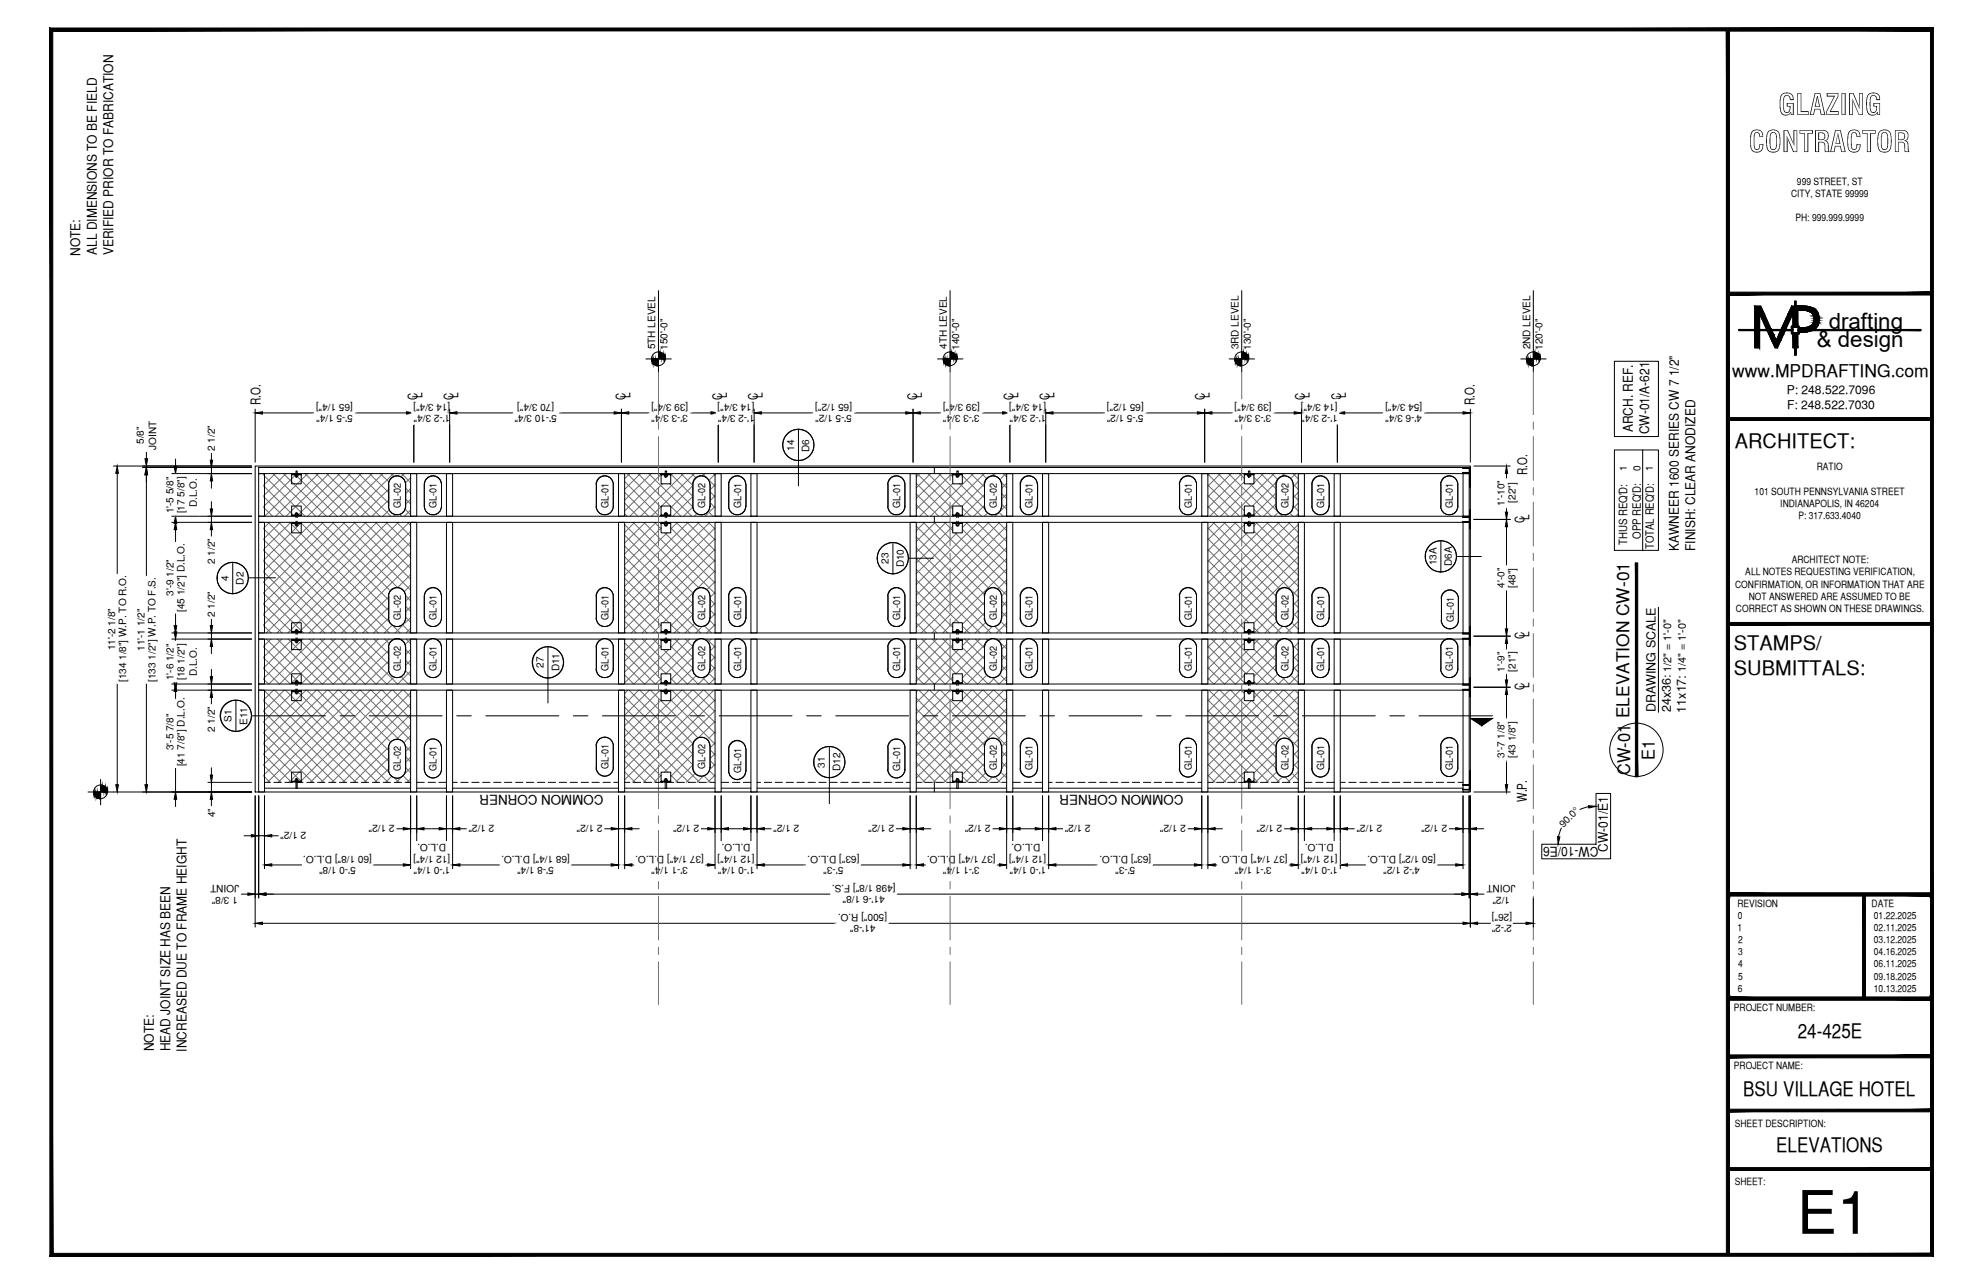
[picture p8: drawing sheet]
<svg xmlns="http://www.w3.org/2000/svg" width="432mm" height="279mm" viewBox="0 0 432 279" stroke-linecap="round" stroke-linejoin="round" font-family="sans-serif">
<defs><g id="words">
<text font-size="13.1" x="391.3" y="268.5">E1</text>
<g font-size="6.3">
<text x="387.2" y="25">GLAZING</text>
<text x="380.8" y="33.1">CONTRACTOR</text>
</g>
<g font-size="4.9">
<text x="398.2" y="71.5">drafting</text>
<text x="395.6" y="75.5">&amp; design</text>
</g>
<g font-size="4.4">
<text x="377.8" y="97.5">ARCHITECT:</text>
<text x="377.6" y="141.5">STAMPS/</text>
<text x="377.6" y="146.9">SUBMITTALS:</text>
<text x="391.5" y="225.8">24-425E</text>
<text x="379.6" y="238.5">BSU VILLAGE HOTEL</text>
<text x="386.8" y="250.7">ELEVATIONS</text>
</g>
<g font-size="3.8">
<text x="377.2" y="82">www.MPDRAFTING.com</text>
<text x="360.2" y="165.3" transform="rotate(-90 360.2 165.3)">E1</text>
<text x="355" y="168.7" transform="rotate(-90 355 168.7)">CW-01 ELEVATION CW-01</text>
</g>
<g font-size="2.9">
<text x="17.5" y="55.7" transform="rotate(-90 17.5 55.7)">NOTE:</text>
<text x="21.1" y="55.5" transform="rotate(-90 21.1 55.5)">ALL DIMENSIONS TO BE FIELD</text>
<text x="24.6" y="55.6" transform="rotate(-90 24.6 55.6)">VERIFIED PRIOR TO FABRICATION</text>
<text x="56.7" y="88.1" transform="rotate(-90 56.7 88.1)">R.O.</text>
<text x="90.9" y="87.1" transform="rotate(-90 90.9 87.1)">C</text>
<text x="91.9" y="86.6" transform="rotate(-90 91.9 86.6)">L</text>
<text x="98.7" y="87.1" transform="rotate(-90 98.7 87.1)">C</text>
<text x="99.8" y="86.6" transform="rotate(-90 99.8 86.6)">L</text>
<text x="136.2" y="87.1" transform="rotate(-90 136.2 87.1)">C</text>
<text x="137.2" y="86.6" transform="rotate(-90 137.2 86.6)">L</text>
<text x="157.2" y="87.1" transform="rotate(-90 157.2 87.1)">C</text>
<text x="158.2" y="86.6" transform="rotate(-90 158.2 86.6)">L</text>
<text x="165" y="87.1" transform="rotate(-90 165 87.1)">C</text>
<text x="166.1" y="86.6" transform="rotate(-90 166.1 86.6)">L</text>
<text x="199.7" y="87.1" transform="rotate(-90 199.7 87.1)">C</text>
<text x="200.7" y="86.6" transform="rotate(-90 200.7 86.6)">L</text>
<text x="220.7" y="87.1" transform="rotate(-90 220.7 87.1)">C</text>
<text x="221.7" y="86.6" transform="rotate(-90 221.7 86.6)">L</text>
<text x="228.5" y="87.1" transform="rotate(-90 228.5 87.1)">C</text>
<text x="229.6" y="86.6" transform="rotate(-90 229.6 86.6)">L</text>
<text x="262.4" y="87.1" transform="rotate(-90 262.4 87.1)">C</text>
<text x="263.4" y="86.6" transform="rotate(-90 263.4 86.6)">L</text>
<text x="284.1" y="87.1" transform="rotate(-90 284.1 87.1)">C</text>
<text x="285.1" y="86.6" transform="rotate(-90 285.1 86.6)">L</text>
<text x="292" y="87.1" transform="rotate(-90 292 87.1)">C</text>
<text x="293.1" y="86.6" transform="rotate(-90 293.1 86.6)">L</text>
<text x="321.1" y="88.1" transform="rotate(-90 321.1 88.1)">R.O.</text>
<text x="355.5" y="94" transform="rotate(-90 355.5 94)">ARCH. REF.</text>
<text x="359.1" y="94.5" transform="rotate(-90 359.1 94.5)">CW-01/A-621</text>
<text x="332.5" y="103.3" transform="rotate(-90 332.5 103.3)">R.O.</text>
<text x="332" y="113.7" transform="rotate(-90 332 113.7)">C</text>
<text x="333" y="113.2" transform="rotate(-90 333 113.2)">L</text>
<text x="365.6" y="119.9" transform="rotate(-90 365.6 119.9)">KAWNEER 1600 SERIES CW 7 1/2&quot;</text>
<text x="369.1" y="119.9" transform="rotate(-90 369.1 119.9)">FINISH: CLEAR ANODIZED</text>
<text x="332" y="139.1" transform="rotate(-90 332 139.1)">C</text>
<text x="333" y="138.6" transform="rotate(-90 333 138.6)">L</text>
<text x="333" y="149.7" transform="rotate(-90 333 149.7)">L</text>
<text x="332" y="150.2" transform="rotate(-90 332 150.2)">C</text>
<text x="131.4" y="173.1" transform="rotate(180 131.4 173.1)">COMMON CORNER</text>
<text x="257.7" y="173.1" transform="rotate(180 257.7 173.1)">COMMON CORNER</text>
<text x="332.5" y="174.5" transform="rotate(-90 332.5 174.5)">W.P.</text>
<text x="348" y="184.2" transform="rotate(180 348 184.2)">CW-10/E6</text>
<text x="350.1" y="185.3" transform="rotate(-90 350.1 185.3)">CW-01/E1</text>
<text x="33.5" y="228.8" transform="rotate(-90 33.5 228.8)">NOTE:</text>
<text x="37" y="228.8" transform="rotate(-90 37 228.8)">HEAD JOINT SIZE HAS BEEN</text>
<text x="40.6" y="228.9" transform="rotate(-90 40.6 228.9)">INCREASED DUE TO FRAME HEIGHT</text>
</g>
<g font-size="2.7">
<text x="360.5" y="155" transform="rotate(-90 360.5 155)">DRAWING SCALE</text>
<text x="363.8" y="154.9" transform="rotate(-90 363.8 154.9)">24x36:</text>
<text x="367.1" y="155.1" transform="rotate(-90 367.1 155.1)">11x17:</text>
</g>
<g font-size="2.6">
<text x="389.1" y="85.8">P: 248.522.7096</text>
<text x="389.1" y="89">F: 248.522.7030</text>
</g>
<g font-size="2.5">
<text x="354.3" y="118.6" transform="rotate(-90 354.3 118.6)">THUS REQ'D:</text>
<text x="357.3" y="117.2" transform="rotate(-90 357.3 117.2)">OPP REQ'D:</text>
<text x="360.1" y="119.5" transform="rotate(-90 360.1 119.5)">TOTAL REQ'D:</text>
</g>
<g font-size="2.4">
<text x="363.9" y="146.3" transform="rotate(-90 363.9 146.3)">1/2&quot; = 1'-0&quot;</text>
<text x="367.1" y="146.3" transform="rotate(-90 367.1 146.3)">1/4&quot; = 1'-0&quot;</text>
</g>
<g font-size="2.2">
<text x="391.3" y="40.2">999 STREET, ST</text>
<text x="390" y="42.9">CITY, STATE 99999</text>
<text x="391" y="48.2">PH: 999.999.9999</text>
<text x="142.7" y="76" transform="rotate(-90 142.7 76)">5TH LEVEL</text>
<text x="145.4" y="76.1" transform="rotate(-90 145.4 76.1)">150'-0&quot;</text>
<text x="206.2" y="75.9" transform="rotate(-90 206.2 75.9)">4TH LEVEL</text>
<text x="208.9" y="76.1" transform="rotate(-90 208.9 76.1)">140'-0&quot;</text>
<text x="269.7" y="76" transform="rotate(-90 269.7 76)">3RD LEVEL</text>
<text x="272.4" y="76.1" transform="rotate(-90 272.4 76.1)">130'-0&quot;</text>
<text x="333.2" y="76" transform="rotate(-90 333.2 76)">2ND LEVEL</text>
<text x="335.9" y="76.1" transform="rotate(-90 335.9 76.1)">120'-0&quot;</text>
<text x="76.8" y="87.9" transform="rotate(180 76.8 87.9)">[65 1/4&quot;]</text>
<text x="98" y="87.9" transform="rotate(180 98 87.9)">[14 3/4&quot;]</text>
<text x="120.6" y="87.9" transform="rotate(180 120.6 87.9)">[70 3/4&quot;]</text>
<text x="149.9" y="87.9" transform="rotate(180 149.9 87.9)">[39 3/4&quot;]</text>
<text x="164.3" y="87.9" transform="rotate(180 164.3 87.9)">[14 3/4&quot;]</text>
<text x="185.5" y="87.9" transform="rotate(180 185.5 87.9)">[65 1/2&quot;]</text>
<text x="213.4" y="87.9" transform="rotate(180 213.4 87.9)">[39 3/4&quot;]</text>
<text x="227.8" y="87.9" transform="rotate(180 227.8 87.9)">[14 3/4&quot;]</text>
<text x="249" y="87.9" transform="rotate(180 249 87.9)">[65 1/2&quot;]</text>
<text x="276.9" y="87.9" transform="rotate(180 276.9 87.9)">[39 3/4&quot;]</text>
<text x="291.3" y="87.9" transform="rotate(180 291.3 87.9)">[14 3/4&quot;]</text>
<text x="309.7" y="87.9" transform="rotate(180 309.7 87.9)">[54 3/4&quot;]</text>
<text x="76.8" y="90.3" transform="rotate(180 76.8 90.3)">5'-5 1/4&quot;</text>
<text x="98" y="90.3" transform="rotate(180 98 90.3)">1'-2 3/4&quot;</text>
<text x="121.2" y="90.3" transform="rotate(180 121.2 90.3)">5'-10 3/4&quot;</text>
<text x="149.8" y="90.3" transform="rotate(180 149.8 90.3)">3'-3 3/4&quot;</text>
<text x="164.3" y="90.3" transform="rotate(180 164.3 90.3)">1'-2 3/4&quot;</text>
<text x="185.5" y="90.3" transform="rotate(180 185.5 90.3)">5'-5 1/2&quot;</text>
<text x="213.3" y="90.3" transform="rotate(180 213.3 90.3)">3'-3 3/4&quot;</text>
<text x="227.8" y="90.3" transform="rotate(180 227.8 90.3)">1'-2 3/4&quot;</text>
<text x="249" y="90.3" transform="rotate(180 249 90.3)">5'-5 1/2&quot;</text>
<text x="276.8" y="90.3" transform="rotate(180 276.8 90.3)">3'-3 3/4&quot;</text>
<text x="291.3" y="90.3" transform="rotate(180 291.3 90.3)">1'-2 3/4&quot;</text>
<text x="309.6" y="90.3" transform="rotate(180 309.6 90.3)">4'-6 3/4&quot;</text>
<text x="31.3" y="96.6" transform="rotate(-90 31.3 96.6)">5/8&quot;</text>
<text x="34" y="97.9" transform="rotate(-90 34 97.9)">JOINT</text>
<text x="46.8" y="98.2" transform="rotate(-90 46.8 98.2)">2 1/2&quot;</text>
<text x="172.9" y="98" transform="rotate(-90 172.9 98)">14</text>
<text x="176.2" y="98.4" transform="rotate(-90 176.2 98.4)">D6</text>
<text x="354.3" y="102.5" transform="rotate(-90 354.3 102.5)">1</text>
<text x="357.2" y="102.5" transform="rotate(-90 357.2 102.5)">0</text>
<text x="359.9" y="102.5" transform="rotate(-90 359.9 102.5)">1</text>
<text x="382.1" y="107.6">101 SOUTH PENNSYLVANIA STREET</text>
<text x="395.6" y="102.3">RATIO</text>
<text x="37.8" y="111.7" transform="rotate(-90 37.8 111.7)">1'-5 5/8&quot;</text>
<text x="40.2" y="111.7" transform="rotate(-90 40.2 111.7)">[17 5/8&quot;]</text>
<text x="42.9" y="110.4" transform="rotate(-90 42.9 110.4)">D.L.O.</text>
<text x="87.2" y="110.6" transform="rotate(-90 87.2 110.6)">GL-02</text>
<text x="95.1" y="110.6" transform="rotate(-90 95.1 110.6)">GL-01</text>
<text x="132.5" y="110.6" transform="rotate(-90 132.5 110.6)">GL-01</text>
<text x="153.5" y="110.6" transform="rotate(-90 153.5 110.6)">GL-02</text>
<text x="161.4" y="110.6" transform="rotate(-90 161.4 110.6)">GL-01</text>
<text x="196" y="110.6" transform="rotate(-90 196 110.6)">GL-01</text>
<text x="217" y="110.6" transform="rotate(-90 217 110.6)">GL-02</text>
<text x="224.9" y="110.6" transform="rotate(-90 224.9 110.6)">GL-01</text>
<text x="259.5" y="110.6" transform="rotate(-90 259.5 110.6)">GL-01</text>
<text x="280.5" y="110.6" transform="rotate(-90 280.5 110.6)">GL-02</text>
<text x="288.4" y="110.6" transform="rotate(-90 288.4 110.6)">GL-01</text>
<text x="316.4" y="110.6" transform="rotate(-90 316.4 110.6)">GL-01</text>
<text x="327.6" y="110" transform="rotate(-90 327.6 110)">1'-10&quot;</text>
<text x="330" y="109.4" transform="rotate(-90 330 109.4)">[22&quot;]</text>
<text x="387.7" y="110.3">INDIANAPOLIS, IN 46204</text>
<text x="391.6" y="113">P: 317.633.4040</text>
<text x="46.8" y="122.7" transform="rotate(-90 46.8 122.7)">2 1/2&quot;</text>
<text x="193.5" y="122.7" transform="rotate(-90 193.5 122.7)">23</text>
<text x="196.8" y="123.4" transform="rotate(-90 196.8 123.4)">D10</text>
<text x="312.8" y="123" transform="rotate(-90 312.8 123)">13A</text>
<text x="316.1" y="123.2" transform="rotate(-90 316.1 123.2)">D6A</text>
<text x="380" y="125.2">ALL NOTES REQUESTING VERIFICATION,</text>
<text x="390.1" y="122.6">ARCHITECT NOTE:</text>
<text x="37.8" y="129.7" transform="rotate(-90 37.8 129.7)">3'-9 1/2&quot;</text>
<text x="49.7" y="126.4" transform="rotate(-90 49.7 126.4)">4</text>
<text x="53" y="127.2" transform="rotate(-90 53 127.2)">D2</text>
<text x="327.6" y="127.9" transform="rotate(-90 327.6 127.9)">4'-0&quot;</text>
<text x="330" y="128" transform="rotate(-90 330 128)">[48&quot;]</text>
<text x="377.8" y="127.9">CONFIRMATION, OR INFORMATION THAT ARE</text>
<text x="380.8" y="130.6">NOT ANSWERED ARE ASSUMED TO BE</text>
<text x="40.2" y="133.2" transform="rotate(-90 40.2 133.2)">[45 1/2&quot;] D.L.O.</text>
<text x="46.8" y="134.2" transform="rotate(-90 46.8 134.2)">2 1/2&quot;</text>
<text x="87.2" y="134.9" transform="rotate(-90 87.2 134.9)">GL-02</text>
<text x="95.1" y="134.9" transform="rotate(-90 95.1 134.9)">GL-01</text>
<text x="132.5" y="134.9" transform="rotate(-90 132.5 134.9)">GL-01</text>
<text x="153.5" y="134.9" transform="rotate(-90 153.5 134.9)">GL-02</text>
<text x="161.4" y="134.9" transform="rotate(-90 161.4 134.9)">GL-01</text>
<text x="196" y="134.9" transform="rotate(-90 196 134.9)">GL-01</text>
<text x="217" y="134.9" transform="rotate(-90 217 134.9)">GL-02</text>
<text x="224.9" y="134.9" transform="rotate(-90 224.9 134.9)">GL-01</text>
<text x="259.5" y="134.9" transform="rotate(-90 259.5 134.9)">GL-01</text>
<text x="280.5" y="134.9" transform="rotate(-90 280.5 134.9)">GL-02</text>
<text x="288.4" y="134.9" transform="rotate(-90 288.4 134.9)">GL-01</text>
<text x="316.5" y="135.3" transform="rotate(-90 316.5 135.3)">GL-01</text>
<text x="378" y="133.2">CORRECT AS SHOWN ON THESE DRAWINGS.</text>
<text x="25.1" y="141.5" transform="rotate(-90 25.1 141.5)">11'-2 1/8&quot;</text>
<text x="31.4" y="141.7" transform="rotate(-90 31.4 141.7)">11'-1 1/2&quot;</text>
<text x="27.5" y="148.5" transform="rotate(-90 27.5 148.5)">[134 1/8&quot;] W.P. TO R.O.</text>
<text x="33.8" y="148.4" transform="rotate(-90 33.8 148.4)">[133 1/2&quot;] W.P. TO F.S.</text>
<text x="37.8" y="148" transform="rotate(-90 37.8 148)">1'-6 1/2&quot;</text>
<text x="40.2" y="148" transform="rotate(-90 40.2 148)">[18 1/2&quot;]</text>
<text x="42.9" y="147.1" transform="rotate(-90 42.9 147.1)">D.L.O.</text>
<text x="87.2" y="146" transform="rotate(-90 87.2 146)">GL-02</text>
<text x="95.1" y="146" transform="rotate(-90 95.1 146)">GL-01</text>
<text x="118.4" y="145.4" transform="rotate(-90 118.4 145.4)">27</text>
<text x="121.7" y="146.1" transform="rotate(-90 121.7 146.1)">D11</text>
<text x="132.5" y="146" transform="rotate(-90 132.5 146)">GL-01</text>
<text x="153.5" y="146" transform="rotate(-90 153.5 146)">GL-02</text>
<text x="161.4" y="146" transform="rotate(-90 161.4 146)">GL-01</text>
<text x="196" y="146" transform="rotate(-90 196 146)">GL-01</text>
<text x="217" y="146" transform="rotate(-90 217 146)">GL-02</text>
<text x="224.9" y="146" transform="rotate(-90 224.9 146)">GL-01</text>
<text x="259.5" y="146" transform="rotate(-90 259.5 146)">GL-01</text>
<text x="280.5" y="146" transform="rotate(-90 280.5 146)">GL-02</text>
<text x="288.4" y="146" transform="rotate(-90 288.4 146)">GL-01</text>
<text x="316.4" y="146" transform="rotate(-90 316.4 146)">GL-01</text>
<text x="327.6" y="146.2" transform="rotate(-90 327.6 146.2)">1'-9&quot;</text>
<text x="330" y="146.2" transform="rotate(-90 330 146.2)">[21&quot;]</text>
<text x="46.8" y="159.3" transform="rotate(-90 46.8 159.3)">2 1/2&quot;</text>
<text x="50.4" y="157.1" transform="rotate(-90 50.4 157.1)">S1</text>
<text x="53.8" y="157.7" transform="rotate(-90 53.8 157.7)">E11</text>
<text x="37.8" y="163.3" transform="rotate(-90 37.8 163.3)">3'-5 7/8&quot;</text>
<text x="40.2" y="166.8" transform="rotate(-90 40.2 166.8)">[41 7/8&quot;] D.L.O.</text>
<text x="87.2" y="167.8" transform="rotate(-90 87.2 167.8)">GL-02</text>
<text x="95.1" y="167.8" transform="rotate(-90 95.1 167.8)">GL-01</text>
<text x="132.5" y="167.4" transform="rotate(-90 132.5 167.4)">GL-01</text>
<text x="153.5" y="167.4" transform="rotate(-90 153.5 167.4)">GL-02</text>
<text x="179.6" y="167.1" transform="rotate(-90 179.6 167.1)">31</text>
<text x="182.9" y="167.8" transform="rotate(-90 182.9 167.8)">D12</text>
<text x="196" y="167.8" transform="rotate(-90 196 167.8)">GL-01</text>
<text x="217" y="167.6" transform="rotate(-90 217 167.6)">GL-02</text>
<text x="224.9" y="167.6" transform="rotate(-90 224.9 167.6)">GL-01</text>
<text x="259.5" y="167.6" transform="rotate(-90 259.5 167.6)">GL-01</text>
<text x="280.5" y="167.6" transform="rotate(-90 280.5 167.6)">GL-02</text>
<text x="288.4" y="167.6" transform="rotate(-90 288.4 167.6)">GL-01</text>
<text x="316.4" y="167.5" transform="rotate(-90 316.4 167.5)">GL-01</text>
<text x="327.6" y="164.9" transform="rotate(-90 327.6 164.9)">3'-7 1/8&quot;</text>
<text x="330" y="165" transform="rotate(-90 330 165)">[43 1/8&quot;]</text>
<text x="161.4" y="168.1" transform="rotate(-90 161.4 168.1)">GL-01</text>
<text x="46.9" y="177.8" transform="rotate(-90 46.9 177.8)">4&quot;</text>
<text x="85.9" y="179.6" transform="rotate(180 85.9 179.6)">2 1/2&quot;</text>
<text x="107.6" y="179.6" transform="rotate(180 107.6 179.6)">2 1/2&quot;</text>
<text x="131.2" y="179.6" transform="rotate(180 131.2 179.6)">2 1/2&quot;</text>
<text x="152.2" y="179.6" transform="rotate(180 152.2 179.6)">2 1/2&quot;</text>
<text x="174" y="179.6" transform="rotate(180 174 179.6)">2 1/2&quot;</text>
<text x="194.7" y="179.6" transform="rotate(180 194.7 179.6)">2 1/2&quot;</text>
<text x="215.7" y="179.6" transform="rotate(180 215.7 179.6)">2 1/2&quot;</text>
<text x="237.5" y="179.6" transform="rotate(180 237.5 179.6)">2 1/2&quot;</text>
<text x="258.2" y="179.6" transform="rotate(180 258.2 179.6)">2 1/2&quot;</text>
<text x="279.2" y="179.6" transform="rotate(180 279.2 179.6)">2 1/2&quot;</text>
<text x="301" y="179.6" transform="rotate(180 301 179.6)">2 1/2&quot;</text>
<text x="315.1" y="179.6" transform="rotate(180 315.1 179.6)">2 1/2&quot;</text>
<text x="66.7" y="181.1" transform="rotate(180 66.7 181.1)">2 1/2&quot;</text>
<text x="97.2" y="183.6" transform="rotate(180 97.2 183.6)">D.L.O.</text>
<text x="163.4" y="183.6" transform="rotate(180 163.4 183.6)">D.L.O.</text>
<text x="226.5" y="183.6" transform="rotate(180 226.5 183.6)">D.L.O.</text>
<text x="290.4" y="183.6" transform="rotate(180 290.4 183.6)">D.L.O.</text>
<text x="340.4" y="180.2" transform="rotate(-45 340.4 180.2)">90.0°</text>
<text x="77.5" y="188.7" transform="rotate(180 77.5 188.7)">5'-0 1/8&quot;</text>
<text x="81" y="186.2" transform="rotate(180 81 186.2)">[60 1/8&quot;] D.L.O.</text>
<text x="98" y="188.7" transform="rotate(180 98 188.7)">1'-0 1/4&quot;</text>
<text x="98" y="186.2" transform="rotate(180 98 186.2)">[12 1/4&quot;]</text>
<text x="120.6" y="188.7" transform="rotate(180 120.6 188.7)">5'-8 1/4&quot;</text>
<text x="124.1" y="186.2" transform="rotate(180 124.1 186.2)">[68 1/4&quot;] D.L.O.</text>
<text x="149.8" y="188.7" transform="rotate(180 149.8 188.7)">3'-1 1/4&quot;</text>
<text x="153.3" y="186.2" transform="rotate(180 153.3 186.2)">[37 1/4&quot;] D.L.O.</text>
<text x="164.3" y="186.2" transform="rotate(180 164.3 186.2)">[12 1/4&quot;]</text>
<text x="164.3" y="188.7" transform="rotate(180 164.3 188.7)">1'-0 1/4&quot;</text>
<text x="183.6" y="188.7" transform="rotate(180 183.6 188.7)">5'-3&quot;</text>
<text x="187.1" y="186.2" transform="rotate(180 187.1 186.2)">[63&quot;] D.L.O.</text>
<text x="213.3" y="188.7" transform="rotate(180 213.3 188.7)">3'-1 1/4&quot;</text>
<text x="216.8" y="186.2" transform="rotate(180 216.8 186.2)">[37 1/4&quot;] D.L.O.</text>
<text x="227.8" y="186.2" transform="rotate(180 227.8 186.2)">[12 1/4&quot;]</text>
<text x="227.8" y="188.7" transform="rotate(180 227.8 188.7)">1'-0 1/4&quot;</text>
<text x="247.2" y="188.7" transform="rotate(180 247.2 188.7)">5'-3&quot;</text>
<text x="250.7" y="186.2" transform="rotate(180 250.7 186.2)">[63&quot;] D.L.O.</text>
<text x="276.9" y="188.7" transform="rotate(180 276.9 188.7)">3'-1 1/4&quot;</text>
<text x="280.4" y="186.2" transform="rotate(180 280.4 186.2)">[37 1/4&quot;] D.L.O.</text>
<text x="291.3" y="186.2" transform="rotate(180 291.3 186.2)">[12 1/4&quot;]</text>
<text x="291.3" y="188.7" transform="rotate(180 291.3 188.7)">1'-0 1/4&quot;</text>
<text x="309.2" y="188.7" transform="rotate(180 309.2 188.7)">4'-2 1/2&quot;</text>
<text x="312.7" y="186.2" transform="rotate(180 312.7 186.2)">[50 1/2&quot;] D.L.O.</text>
<text x="51.8" y="195.1" transform="rotate(180 51.8 195.1)">1 3/8&quot;</text>
<text x="52.1" y="192.5" transform="rotate(180 52.1 192.5)">JOINT</text>
<text x="192.7" y="195" transform="rotate(180 192.7 195)">41'-6 1/8&quot;</text>
<text x="195" y="192.6" transform="rotate(180 195 192.6)">[498 1/8&quot;] F.S.</text>
<text x="328.8" y="195.1" transform="rotate(180 328.8 195.1)">1/2&quot;</text>
<text x="330" y="192.5" transform="rotate(180 330 192.5)">JOINT</text>
<text x="378.3" y="197.3">REVISION</text>
<text x="407.5" y="197.3">DATE</text>
<text x="190.6" y="201.4" transform="rotate(180 190.6 201.4)">41'-8&quot;</text>
<text x="193.2" y="198.9" transform="rotate(180 193.2 198.9)">[500&quot;] R.O.</text>
<text x="329.2" y="201.4" transform="rotate(180 329.2 201.4)">2'-2&quot;</text>
<text x="329.2" y="198.9" transform="rotate(180 329.2 198.9)">[26&quot;]</text>
<text x="378.3" y="202.6">1</text>
<text x="378.4" y="200">0</text>
<text x="408" y="200">01.22.2025</text>
<text x="408" y="202.6">02.11.2025</text>
<text x="378.5" y="205.2">2</text>
<text x="378.5" y="207.9">3</text>
<text x="408" y="205.2">03.12.2025</text>
<text x="408" y="207.9">04.16.2025</text>
<text x="378.4" y="215.8">6</text>
<text x="378.5" y="210.5">4</text>
<text x="378.5" y="213.2">5</text>
<text x="408" y="210.5">06.11.2025</text>
<text x="408" y="213.2">09.18.2025</text>
<text x="408" y="215.8">10.13.2025</text>
<text x="377.6" y="219.9">PROJECT NUMBER:</text>
<text x="377.6" y="232.5">PROJECT NAME:</text>
<text x="377.8" y="245.2">SHEET DESCRIPTION:</text>
<text x="377.8" y="257.9">SHEET:</text>
</g>
</g></defs>
<!-- layer: LIGHT_1 -->
<g fill="none" stroke="#6c6c6c" stroke-width=".22">
<path d="M57.4 119.8l18 17.9M57.4 117.4l20.4 20.3M57.4 115.1l22.7 22.6M57.4 110.4l2 1.9M57.4 108.1l4.3 4.2M57.4 105.7l6.7 6.6M57.4 103.4l9 8.9M57.7 103l-.3 .3M58.4 113.7l24 24M58.7 113.7l-1.3 1.2M59.4 103l9.4 9.3M60 103l-2.6 2.6"/>
<path d="M60.7 113.7l24.1 24M61 113.7l-3.6 3.6M61.7 103l9.4 9.3M62.4 103l-5 4.9M63.1 113.7l21.9 21.9M63.3 113.7l-5.9 5.9M64 103l9.4 9.3M64.7 103l-7.3 7.2M65.4 113.7l24 24M65.7 113.7l-8.3 8.2M66.4 103l9.4 9.3M67.1 103l-9.4 9.3"/>
<path d="M67.8 113.7l21.6 21.7M68 113.7l-10.6 10.6M68.7 103l9.4 9.3M69.4 103l-9.4 9.3M70 113.7l15 14.9M70.4 113.7l-13 12.9M71.1 103l9.4 9.3M71.7 103l-9.4 9.3M72.4 113.7l14.2 14.2M72.7 113.7l-15.3 15.3M73.4 103l9.3 9.3M74 103l-9.4 9.3"/>
<path d="M74.7 113.7l14.7 14.7M75.1 113.7l-17.7 17.6M75.7 103l9.4 9.3M76.4 103l-9.4 9.3M77.1 113.7l12.3 12.3M77.3 113.7l-19.9 19.9M78 103l9 9M78.7 103l-9.4 9.3M79.4 113.7l10 10M79.7 113.7l-22.3 22.3M80.4 103l7.8 7.7M81.1 103l-9.4 9.3"/>
<path d="M81.8 113.7l7.6 7.6M82 113.7l-24 24M82.7 103l2 1.9M83.4 103l-9.4 9.3M84.1 113.7l5.3 5.3M84.4 113.7l-24.1 24M84.7 105l4.7 4.7M85.1 103l4.3 4.3M85.7 103l-9.4 9.3M86.1 112l-.4 .3M86.4 113.7l3 3M86.7 113.7l-24 24"/>
<path d="M87.1 112l.3 .3M87.2 103.8l-8.5 8.5M87.4 103l2 2M88.1 103l-.8 .8M88.2 110.8l1.2 1.2M88.8 113.7l.6 .7M89.1 113.7l-24.1 24M89.4 106.3l-6 6M89.4 103.9l-8.4 8.4M89.4 118l-19.7 19.7M89.4 115.6l-22.1 22.1M89.4 111l-1.3 1.3"/>
<path d="M89.4 108.6l-3.3 3.4M136 118.8l18.9 18.9M136 116.5l18.5 18.5M136 114.2l19.7 19.7M136 104.8l7.6 7.5M136 111.8l.6 .5M136 109.5l2.9 2.8M136 107.1l5.2 5.2M136.5 103l7.5 7.4M137.2 103l-1.2 1.1M137.9 113.7l14.3 14.3M138.2 113.7l-2.2 2.2"/>
<path d="M138.9 103l7.1 7.1M139.5 103l-3.5 3.5M140.2 113.7l15.5 15.5M140.5 113.7l-4.5 4.5M141.2 103l9.4 9.3M141.9 103l-5.9 5.8M142.6 113.7l1.4 1.4M142.9 113.7l-6.9 6.8M143.5 103l.5 .4M144 114.9l-8 8M144 110.2l-2.1 2.1M144 103.3l-8 7.9"/>
<path d="M144.2 103l-.1 .1M144.3 112.2l-.2 .1M144.3 105.2l-7.1 7.1M144.8 116l10.9 10.9M145.2 113.7h.1M145.3 116l-9.3 9.2M145.8 112.2l.1 .1M145.8 105.2l5.1 5.1M145.9 103l.1 .1M146 103.1l8.2 8.2M146 114.9l9.7 9.6M146 110.2l2.3 2.1"/>
<path d="M146.6 103l-.6 .4M147.3 113.7l8.4 8.5M147.5 113.7l-1.5 1.4M148.2 103l7.5 7.5M148.9 103l-9.4 9.3M149.6 113.7l6.1 6.1M149.9 113.7l-13.9 13.9M150.6 103l5.1 5.1M150.9 110.4l2 1.9M150.9 110.3l-2.1 2M151.3 103l-7.2 7.1M151.8 111.8l-.6 .5"/>
<path d="M151.9 113.7l3.8 3.8M152.2 113.7l-16.2 16.2M152.9 103l1 .9M152.9 103.6l-6.9 6.9M153.5 103l-.5 .6M153.9 104l.1 .1M154.2 104.3l1.5 1.5M154.2 113.7l1.5 1.4M154.2 111.3l1.1 1M154.6 113.7l-18.6 18.5M155.3 103l.4 .4M155.7 117.2l-19.7 19.7"/>
<path d="M155.7 114.9l-19.7 19.7M155.7 119.5l-18.2 18.2M155.7 110.2l-2.2 2.1M155.7 107.8l-3.9 4M155.7 105.5l-4.8 4.8M155.7 103.2l-9.2 9.1M199.5 119.2l17.1 17.1M199.5 116.8l19.7 19.7M199.5 114.5l19.7 19.7M199.5 112.1l.2 .2M199.5 109.9l2.6 2.4M199.5 107.5l4.9 4.8"/>
<path d="M199.5 105.2l7.2 7.1M199.6 103l7.9 7.7M200.3 103l-.8 .8M201 113.7l14.4 14.4M201.3 113.7l-1.8 1.8M202 103l7.2 7.1M202.7 103l-3.2 3.2M203.4 113.7l15.8 15.8M203.6 113.7l-4.1 4.2M204.3 103l9.4 9.3M205 103l-5.5 5.5M205.7 113.7l1.8 1.7"/>
<path d="M206 113.7l-6.5 6.5M206.7 103l.8 .8M207.3 103l-7.8 7.8M207.5 105.2l-7.2 7.1M207.5 114.6l-8 7.9M207.5 112.2l-.2 .1M208 116l11.2 11.2M208 113.7l.2 .1M208.3 113.7l-.1 .1M208.4 116l-8.9 8.8M208.9 112.2l.1 .1M208.9 105.2l5.6 5.6"/>
<path d="M209 103l.2 .1M209.5 103.5l8.9 8.8M209.5 115.2l9.7 9.6M209.5 110.6l1.9 1.7M209.7 103l-.2 .1M210.4 113.7l8.8 8.8M210.7 113.7l-1.2 1.1M211.3 103l7.9 7.8M212 103l-9.4 9.3M212.7 113.7l6.5 6.5M213 113.7l-13.5 13.5M213.7 103l1.2 1.1"/>
<path d="M214.4 103l-9.4 9.3M214.6 110.8l1.5 1.5M214.9 104.2l4.3 4.3M215.1 113.7l4.1 4.2M215.3 113.7l-15.8 15.8M216 103l.7 .6M216.1 103.6l-6.6 6.5M216.7 103.6l1.3 1.4M216.7 103l-.6 .6M217.4 113.7l1.8 1.8M217.4 111.6l-.7 .7M217.7 113.7l-18.2 18.2"/>
<path d="M217.7 104.3l-8 8M218.1 105l1.1 1.2M218.4 103l.8 .8M219.1 103l-1.4 1.3M219.2 119.2l-18.6 18.5M219.2 116.8l-19.7 19.7M219.2 114.5l-19.7 19.7M219.2 105.2l-7.2 7.1M219.2 112.1l-.2 .2M219.2 109.8l-1.5 1.6M219.2 107.5l-4.9 4.8M263 119.6l16.8 16.7"/>
<path d="M263 117.2l19.7 19.7M263 114.9l19.7 19.7M263 103.2l8 7.9M263 110.2l2.2 2.1M263 107.8l4.5 4.5M263 105.5l6.9 6.8M263.5 103l-.5 .4M264.2 113.7l18.5 18.5M264.5 113.7l-1.5 1.4M265.2 103l7.1 7.1M265.8 103l-2.8 2.8M266.5 113.7l16.2 16.2"/>
<path d="M266.8 113.7l-3.8 3.8M267.5 103l9.4 9.3M268.2 103l-5.2 5.1M268.9 113.7l2.1 2.1M269.1 113.7l-6.1 6.1M269.8 103l1.2 1.1M270.5 103l-7.5 7.5M271 114.2l-8 8M271 104.8l-7.5 7.5M271 111.9l-.6 .4M271.1 116l11.6 11.6M271.2 113.7l.1 .1 .2-.1"/>
<path d="M271.6 116l-8.6 8.5M272.1 105.2l7.1 7.1M272.2 112.3h.1M272.2 103l.1 .1M272.9 103l-.2 .1M272.9 105.2l-7.1 7.1M272.9 112.2l-.1 .1M273 103.9l5.5 5.4M273 115.6l9.7 9.6M273 110.9l1.5 1.4M273.5 113.7l9.2 9.2M273.8 113.7l-.8 .7"/>
<path d="M274.5 103l4 4M275.1 103l-2.1 2.1M275.8 113.7l6.9 6.8M276.2 113.7l-13.2 13.1M276.9 103l1.4 1.3M277.5 103l-9.4 9.3M278 104.8l-5.3 5.3M278.2 113.7l4.5 4.5M278.3 104.4l.2 .2M278.5 113.7l-15.5 15.5M278.5 106.7l-5.5 5.4M278.5 109l-3.4 3.3"/>
<path d="M278.9 110.9l-1.4 1.4M279.1 103l1.8 1.6M279.8 103l-1.8 1.8M280.2 110.9l.7 .7M280.2 112l-.4 .3M280.5 113.7l2.2 2.2M280.9 113.7l-17.9 17.8M280.9 111.7l.7 .6M281 109.5l1.7 1.7M281 107.1l1.7 1.7M281 104.8l1.7 1.7M281.5 103l1.2 1.2"/>
<path d="M281.5 110.7l-1.3 1.3M282.2 103l-1.7 1.6M282.7 118.8l-18.9 18.9M282.7 116.5l-19.7 19.7M282.7 114.1l-19.7 19.8M282.7 111.8l-.6 .5M282.7 109.5l-1.1 1.1M282.7 107.1l-1.7 1.7M282.7 104.8l-1.7 1.7M57.4 136.1l1.7 1.6M57.4 133.8l4 3.9M57.4 131.4l6.4 6.3"/>
<path d="M57.4 129.1l8.7 8.6M57.4 126.7l11 11M57.4 124.5l13.3 13.2M57.4 122.1l15.7 15.6M58 139.1l9.8 9.7M59 139.1l-1.6 1.6M60.4 139.1l9.8 9.7M61.3 139.1l-3.9 3.9M62.7 139.1l9.8 9.7M63.7 139.1l-6.3 6.3M65.1 139.1l9.8 9.7M66 139.1l-8.6 8.5"/>
<path d="M67.4 139.1l9.8 9.7M68.3 139.1l-9.8 9.7M69.7 139.1l9.8 9.7M70.7 139.1l-9.8 9.7M72.1 139.1l9.8 9.7M73 139.1l-9.8 9.7M74.4 139.1l9.8 9.7M75.4 139.1l-9.8 9.7M76.8 139.1l9.8 9.7M77.7 139.1l-9.8 9.7M79.1 139.1l9.8 9.7M80 139.1l-9.8 9.7"/>
<path d="M81.4 139.1l8 8M82.4 139.1l-9.8 9.7M83.8 139.1l5.6 5.7M84.7 139.1l-9.8 9.7M85 128.7l4.4 4.3M85.2 135.8l.1 .2M85.3 136l1.8 1.7M85.4 136l-1.7 1.7M86.1 139.1l3.3 3.3M86.6 128l2.8 2.7M87.1 139.1l-9.8 9.7M88.5 139.1l.9 1"/>
<path d="M89.4 139.1l-9.8 9.7M89.4 136.7l-1 1M89.4 134.4l-3.4 3.3M89.4 132l-3.9 4M89.4 129.7l-8.1 8M89.4 127.3l-10.4 10.4M89.4 125l-12.7 12.7M89.4 122.7l-15 15M89.4 120.3l-17.4 17.4M136 123.5l14.2 14.2M136 121.2l16.6 16.5M136 139.9l8 7.9"/>
<path d="M136 137.5l.2 .2M136 135.2l2.6 2.5M136 132.8l4.9 4.9M136 130.5l7.3 7.2M136 128.2l8 7.9M136 125.9l9.7 9.6M136.1 139.1l-.1 .2M137.5 139.1l7.6 7.5M138.5 139.1l-2.5 2.5M139.9 139.1l9.8 9.7M140.8 139.1l-4.8 4.8M142.2 139.1l1.8 1.7"/>
<path d="M143.2 139.1l-7.2 7.1M144 136l-1.8 1.7M144.6 139.1l.1 .1M144.7 137.6l-.2 .1M145.5 137.6l.1 .1M145.5 139.1l-.1 .1M146 135.9l2 1.8M146.9 139.1l8.8 8.8M147.8 139.1l-1.8 1.8M149.2 139.1l6.5 6.4M150.2 139.1l-9.8 9.7M151.2 128.7l-6.8 6.8"/>
<path d="M151.6 139.1l4.1 4.1M151.6 128.3l-.3 .3M152.2 128l3.5 3.5M152.5 139.1l-7.5 7.5M152.9 136.3l-1.4 1.4M153.9 139.1l1.8 1.7M154.6 135l1.1 1.2M154.9 139.1l-8.9 8.8M155.7 135.9l-1.8 1.8M155.7 133.5l-2.7 2.8M155.7 131.3l-6.5 6.4M155.7 128.9l-8.9 8.8"/>
<path d="M155.7 126.6l-9.7 9.6M155.7 124.2l-4 4M155.7 121.9l-15.9 15.8M199.5 123.9l13.9 13.8M199.5 121.5l16.3 16.2M199.5 135.6l2.2 2.1M199.5 133.2l4.5 4.5M199.5 130.9l6.9 6.8M199.5 128.5l8 8M199.5 126.2l9.4 9.3M200.7 139.1l7.5 7.5M201.6 139.1l-2.1 2.1"/>
<path d="M203 139.1l9.9 9.7M204 139.1l-4.5 4.5M205.4 139.1l2.1 2.1M206.3 139.1l-6.8 6.8M207.5 135.6l-2.2 2.1M207.7 139.1l.1 .1M207.8 137.6l-.2 .1M208.7 137.7h.1M208.7 139.1h.1M209.5 136.3l1.6 1.4M210.1 139.1l9.1 9.2M211 139.1l-1.5 1.4"/>
<path d="M212.4 139.1l6.8 6.8M213.4 139.1l-9.9 9.7M214.8 139.1l4.4 4.5M215.5 128.1l3.7 3.8M215.6 139.1l-7.4 7.5M216.7 136.3l1.4 1.4M217 139.1l2.2 2.1M218 139.1l-8.5 8.4M218.1 129.7l-8.1 8M219.2 135.6l-2.2 2.1M219.2 133.2l-4.6 4.5M219.2 130.9l-6.9 6.8"/>
<path d="M219.2 128.5l-1.1 1.2M219.2 126.2l-9.7 9.6M219.2 123.8l-11.6 11.7M219.2 121.5l-16.3 16.2M263 124.2l13.5 13.5M263 121.9l15.9 15.8M263 135.9l1.9 1.8M263 133.5l4.2 4.2M263 131.3l6.6 6.4M263 128.9l8 7.9M263 126.6l9 8.9M263.8 139.1l7.6 7.5"/>
<path d="M264.8 139.1l-1.8 1.7M266.2 139.1l9.8 9.7M267.1 139.1l-4.1 4.1M268.5 139.1l9.8 9.7M269.5 139.1l-6.5 6.4M270.8 139.1l.2 .1M271 140l-8 7.9M271 137.6l-.2 .1M271.7 137.6l.1 .1M271.8 139.1l-.1 .1M273 136.6l1.2 1.1M273.2 139.1l9.5 9.5"/>
<path d="M274.1 139.1l-1.1 1M275.5 139.1l7.2 7.1M276.5 139.1l-9.8 9.7M277.9 139.1l4.8 4.9M278 135.2l-2.5 2.5M278.8 139.1l-7.5 7.5M279.8 136.3l1.4 1.4M280.2 139.1l2.5 2.5M281.2 139.1l-8.2 8.1M282.6 139.1l.1 .2M282.7 139.9l-9 8.9M282.7 137.5l-.3 .2"/>
<path d="M282.7 135.2l-2.5 2.5M282.7 132.8l-4.9 4.9M282.7 130.5l-4.6 4.7M282.7 128.1l-9.6 9.6M282.7 125.9l-9.7 9.6M282.7 123.5l-14.2 14.2M282.7 121.2l-16.6 16.5M57.4 154.8l15.4 15.4M57.4 152.5l17.8 17.7M57.4 159.5l10.7 10.7M57.4 157.2l13.1 13M57.4 147.8l1.1 1"/>
<path d="M57.4 145.5l3.4 3.3M57.4 143.1l5.8 5.7M57.4 140.8l8.1 8M57.5 150.2l20 20M59.6 150.2l-2.2 2.1M59.8 150.2l20 20M61.9 150.2l-4.5 4.5M62.2 150.2l20 20M64.3 150.2l-6.9 6.8M64.5 150.2l20 20M66.6 150.2l-9.2 9.2M66.8 150.2l17.9 17.9"/>
<path d="M68.9 150.2l-11.5 11.5M69.2 150.2l20 20M71.2 150.2l-13.8 13.8M71.5 150.2l17.9 17.9M73.6 150.2l-16.2 16.2M73.9 150.2l11.2 11.3M75.9 150.2l-18.5 18.5M76.2 150.2l12 12M78.3 150.2l-20.1 20M78.5 150.2l10.9 10.9M80.6 150.2l-20 20M80.8 150.2l8.6 8.6"/>
<path d="M82.9 150.2l-20 20M83.2 150.2l6.2 6.3M85.3 150.2l-20 20M85.5 150.2l3.9 3.9M87.6 150.2l-20 20M87.9 150.2l1.5 1.6M89.4 155.4l-14.8 14.8M89.4 153.1l-17.1 17.1M89.4 150.7l-19.5 19.5M89.4 157.7l-3.1 3.2M89.4 148.4l-.4 .4M89.4 146l-2.8 2.8"/>
<path d="M89.4 143.7l-5.1 5.1M89.4 141.4l-7.5 7.4M136 151.6l18.7 18.6M136 158.6l9.4 9.4M136 156.3l14 13.9M136 153.9l16.3 16.3M136 146.9l2 1.9M136 144.5l4.3 4.3M136 142.2l6.7 6.6M136.7 150.2l-.7 .7M137 150.2l17.4 17.5M139.1 150.2l-3.1 3.1"/>
<path d="M139.3 150.2l16.4 16.4M141.4 150.2l-5.4 5.4M141.7 150.2l14 14.1M143.8 150.2l-7.8 7.7M144 152.3l-8 8M144 147.7l-1.3 1.1M144 140.7l-8 7.9M144 150.2l.1 .1M144.5 141.4l7.5 7.4M145.2 148.7v.1M145.6 141.4l-7.6 7.4M146 152.3l9.7 9.6"/>
<path d="M146 147.6l1.3 1.2M146 140.6l8.4 8.2M146.1 150.2l-.1 .1M146.3 150.2l9.4 9.4M148.5 150.2l-12.5 12.4M148.7 150.2l7 7M150.7 150.2l-14.7 14.8M151 150.2l4.7 4.7M153.1 150.2l-17.1 17.1M153.4 150.2l2.3 2.4M155.4 150.2l-19.4 19.5M155.7 159.3l-9.7 9.7"/>
<path d="M155.7 154.6l-15.6 15.6M155.7 152.3l-18 17.9M155.7 150.2h.1M155.7 157l-4.6 4.6M155.7 147.6l-1.3 1.2M155.7 145.2l-3.6 3.6M155.7 142.9l-6 5.9M155.7 140.6l-8.3 8.2M199.5 158.9l9 9.1M199.5 156.6l13.7 13.6M199.5 154.2l16 16M199.5 151.9l17.1 17.1"/>
<path d="M199.5 147.3l1.6 1.5M199.5 144.9l4 3.9M199.5 142.6l6.3 6.2M199.5 140.2l8 7.9M199.9 150.2l-.4 .4M200.1 150.2l19.1 19.1M202.2 150.2l-2.7 2.7M202.4 150.2l16.8 16.7M204.5 150.2l-5 5.1M204.8 150.2l10.6 10.6M206.9 150.2l-7.4 7.4M207.1 150.2l.4 .3"/>
<path d="M207.5 152l-8 8M207.5 147.3l-1.6 1.5M207.5 140.3l-8 7.9M207.6 141.4l7.5 7.4M208 148.7l.2 .1M208.3 148.7l-.1 .1M208.7 141.4l-7.5 7.4M209.2 150.2l-.1 .1M209.5 150.2l9.7 9.8M209.5 148l1 .8M209.5 140.9l8 7.9M211.6 150.2l-2.1 2"/>
<path d="M211.8 150.2l7.4 7.4M213.9 150.2l-14.4 14.4M214.1 150.2l5.1 5.1M216.3 150.2l-16.8 16.7M216.5 150.2l2.7 2.7M218.6 150.2l-19.1 19.1M218.8 150.2l.4 .4M219.2 158.9l-9.7 9.7M219.2 154.2l-16 16M219.2 151.9l-18.3 18.3M219.2 156.6l-11.4 11.4M219.2 147.3l-1.6 1.5"/>
<path d="M219.2 144.9l-3.9 3.9M219.2 142.6l-6.3 6.2M219.2 140.2l-8.6 8.6M263 159.3l8.7 8.7M263 157l13.3 13.2M263 154.6l15.6 15.6M263 152.3l16.8 16.8M263 147.6l1.3 1.2M263 145.3l3.6 3.5M263 142.9l6 5.9M263 140.6l8 7.9M263 150.2h.1"/>
<path d="M263.3 150.2l19.4 19.5M265.4 150.2l-2.4 2.3M265.6 150.2l17.1 17.1M267.7 150.2l-4.7 4.7M268 150.2l14.7 14.8M270.1 150.2l-7.1 7M270.3 150.2l.7 .7M271 151.6l-8 8M271 146.9l-2 1.9M271.1 148.7l.2 .1M271.5 148.7l-.2 .1M271.9 141.4l-7.5 7.4"/>
<path d="M272.4 150.2l-.2 .1M272.5 152.5l-9.5 9.4M272.5 152.5l10.2 10.1M272.6 150.2l.1 .1M273 150.6l9.7 9.7M273 148.3l.6 .5M273 141.3l7.7 7.5M274.7 150.2l-1.7 1.6M275 150.2l7.7 7.8M277.1 150.2l-14.1 14.1M277.3 150.2l5.4 5.4M279.4 150.2l-16.4 16.4"/>
<path d="M279.7 150.2l3 3.1M281.7 150.2l-18.7 18.7M281.9 150.2l.8 .7M282.7 158.6l-9.7 9.6M282.7 156.2l-14 14M282.7 153.9l-16.3 16.3M282.7 151.6l-18.7 18.6M282.7 146.9l-2 1.9M282.7 144.5l-4.3 4.3M282.7 142.2l-6.7 6.6M57.4 168.8l1.4 1.4M57.4 166.5l3.8 3.7"/>
<path d="M57.4 164.2l6.1 6M57.4 161.9l8.4 8.3M84.8 168.1l2.1 2.1M85.2 161.5l4.2 4.3M86.2 160.9l-9.2 9.3M87.5 169l-1.2 1.2M87.8 168.7l-.2 .3M87.9 161.6l-8.6 8.6M88.3 162.3l1.1 1.1M89.4 169.4l-.8 .8M89.4 167.1l-1.4 1.4M89.4 164.8l-5.5 5.4"/>
<path d="M89.4 162.4l-7.8 7.8M89.4 160.1l-1.5 1.5M136 168l2.3 2.2M136 165.6l4.7 4.6M136 163.3l7 6.9M136 160.9l8 7.9M144 168.7l-1.6 1.5M144.8 170.1v.1M145.2 170.1l.2 .1M146 168.7l1.6 1.5M151 161.7l-6.3 6.3M154.5 167.5l-2.7 2.7"/>
<path d="M154.5 167.7l1.2 1.2M155.7 164l-6.3 6.2M155.7 161.6l-8.6 8.6M155.7 168.7l-1.6 1.5M155.7 166.3l-1.1 1.1M199.5 161.3l8 7.9M199.5 162.2l9.9-9.7 9.8 9.8M199.5 168.3l1.9 1.9M199.5 165.9l4.3 4.3M199.5 163.6l6.6 6.6M207.5 168.3l-2 1.9M208 170.1l-.1 .1"/>
<path d="M208.3 170.1h.1M209.5 169l1.3 1.2M215.5 160.8l3.7 3.8M216.7 169l1.1 1.2M218.1 162.4l-7.9 7.8M219.2 165.9l-4.3 4.3M219.2 163.6l-6.6 6.6M219.2 168.3l-2 1.9M219.2 161.3l-1.1 1.1M263 161.6l8 7.9M263 168.7l1.6 1.5M263 166.3l4 3.9"/>
<path d="M263 164l6.3 6.2M271.2 170.1l-.2 .1M271.5 170.1l.1 .1M273 169.4l.9 .8M278 168l-2.3 2.2M279.8 169.1l1.2 1.1M281.6 162.1l-8.2 8.1M282.7 165.6l-4.6 4.6M282.7 168l-2.3 2.2M282.7 163.3l-4.6 4.6M282.7 160.9l-1.1 1.2"/>
</g>
<!-- layer: COMPONENTS -->
<g fill="none" stroke="#000" stroke-width=".22">
<path d="M56.3 101.7h263.6v1.4h-263.6zM56.3 112.3h263.6v1.4h-263.6zM56.3 113.7h1.3v24h-1.3zM56.3 103.1h1.3v9.2h-1.3zM89.4 113.7h1.3v24h-1.3zM89.4 103.1h1.3v9.2h-1.3zM97.2 113.7h1.4v24h-1.4zM97.2 103.1h1.4v9.2h-1.4zM134.7 113.7h1.3v24h-1.3zM134.7 103.1h1.3v9.2h-1.3zM155.7 113.7h1.3v24h-1.3zM155.7 103.1h1.3v9.2h-1.3z"/>
<path d="M163.5 113.7h1.3v24h-1.3zM163.5 103.1h1.3v9.2h-1.3zM198.2 113.7h1.3v24h-1.3zM198.2 103.1h1.3v9.2h-1.3zM203.5 101.7v1.4M203.5 112.3v1.4M219.2 113.7h1.3v24h-1.3zM219.2 103.1h1.3v9.2h-1.3zM227 113.7h1.3v24h-1.3zM227 103.1h1.3v9.2h-1.3zM261.7 113.7h1.3v24h-1.3zM261.7 103.1h1.3v9.2h-1.3z"/>
<path d="M282.7 113.7h1.3v24h-1.3zM282.7 103.1h1.3v9.2h-1.3zM290.5 113.7h1.3v24h-1.3zM290.5 103.1h1.3v9.2h-1.3zM318.6 113.7h1.3v24h-1.3zM318.6 103.1h1.3v9.2h-1.3zM56.3 137.7h263.6v1.4h-263.6zM56.3 139.1h1.3v9.7h-1.3zM89.4 139.1h1.3v9.7h-1.3zM97.2 139.1h1.4v9.7h-1.4zM134.7 139.1h1.3v9.7h-1.3zM155.7 139.1h1.3v9.7h-1.3z"/>
<path d="M163.5 139.1h1.3v9.7h-1.3zM198.2 139.1h1.3v9.7h-1.3zM203.5 137.7v1.4M219.2 139.1h1.3v9.7h-1.3zM227 139.1h1.3v9.7h-1.3zM261.7 139.1h1.3v9.7h-1.3zM282.7 139.1h1.3v9.7h-1.3zM290.5 139.1h1.3v9.7h-1.3zM318.6 139.1h1.3v9.7h-1.3zM56.3 148.8h263.6v1.4h-263.6zM56.3 150.2h1.3v22.1h-1.3zM89.4 150.2h1.3v22.1h-1.3z"/>
<path d="M97.2 150.2h1.4v22.1h-1.4zM134.7 150.2h1.3v22.1h-1.3zM155.7 150.2h1.3v22.1h-1.3zM163.5 150.2h1.3v22.1h-1.3zM198.2 150.2h1.3v22.1h-1.3zM203.5 148.8v1.4M219.2 150.2h1.3v22.1h-1.3zM227 150.2h1.3v22.1h-1.3zM261.7 150.2h1.3v22.1h-1.3zM282.7 150.2h1.3v22.1h-1.3zM290.5 150.2h1.3v22.1h-1.3zM318.6 150.2h1.3v22.1h-1.3z"/>
<path d="M57.6 170.2h1.3M59.6 170.2h1.6M62 170.2h1.6M64.4 170.2h1.6M66.8 170.2h1.6M69.2 170.2h1.5M71.6 170.2h1.6M73.9 170.2h1.6M76.3 170.2h1.6M78.7 170.2h1.6M81.1 170.2h1.6M83.4 170.2h1.6"/>
<path d="M85.9 170.2h1.5M88.2 170.2h1.2M90.7 170.2h1.7M93.2 170.2h1.6M95.6 170.2h1.6M98.6 170.2h1M100.3 170.2h1.6M102.7 170.2h1.6M105.1 170.2h1.6M107.5 170.2h1.6M109.9 170.2h1.5M112.3 170.2h1.6"/>
<path d="M114.6 170.2h1.6M117 170.2h1.6M119.4 170.2h1.6M121.8 170.2h1.6M124.1 170.2h1.6M126.6 170.2h1.5M128.9 170.2h1.6M131.3 170.2h1.6M133.7 170.2h1M136 170.2h1.2M137.9 170.2h1.6M140.3 170.2h1.6"/>
<path d="M142.7 170.2h1.6M145.1 170.2h1.6M147.4 170.2h1.6M149.9 170.2h1.5M152.2 170.2h1.6M154.6 170.2h1.1M157 170.2h1.7M159.5 170.2h1.6M161.9 170.2h1.6M164.8 170.2h.8M166.4 170.2h1.6M168.8 170.2h1.6"/>
<path d="M171.2 170.2h1.6M173.5 170.2h1.6M176 170.2h1.5M178.3 170.2h1.6M180.7 170.2h1.6M183.1 170.2h1.6M185.5 170.2h1.6M187.8 170.2h1.6M190.2 170.2h1.6M192.6 170.2h1.6M195 170.2h1.6M197.4 170.2h.8"/>
<path d="M199.5 170.2h1.2M201.4 170.2h1.6M203.5 170.2v2.1M203.8 170.2h1.6M206.2 170.2h1.6M208.6 170.2h1.6M210.9 170.2h1.6M213.4 170.2h1.5M215.7 170.2h1.6M218.1 170.2h1.1M220.5 170.2h1.7M223 170.2h1.6"/>
<path d="M225.4 170.2h1.6M228.3 170.2h.8M229.9 170.2h1.6M232.3 170.2h1.6M234.7 170.2h1.6M237 170.2h1.6M239.5 170.2h1.5M241.8 170.2h1.6M244.2 170.2h1.6M246.6 170.2h1.6M249 170.2h1.6M251.3 170.2h1.6"/>
<path d="M253.7 170.2h1.6M256.1 170.2h1.6M258.5 170.2h1.6M260.9 170.2h.8M263 170.2h1.2M264.9 170.2h1.6M267.3 170.2h1.6M269.7 170.2h1.6M272.1 170.2h1.6M274.4 170.2h1.6M276.9 170.2h1.5M279.2 170.2h1.6"/>
<path d="M281.6 170.2h1.1M284 170.2h1.7M286.5 170.2h1.6M288.9 170.2h1.6M291.8 170.2h1.1M293.7 170.2h1.6M296.1 170.2h1.6M298.4 170.2h1.6M300.9 170.2h1.6M303.2 170.2h1.6M305.6 170.2h1.6M308 170.2h1.6"/>
<path d="M310.4 170.2h1.6M312.7 170.2h1.6M315.2 170.2h1.5M317.5 170.2h1.1"/>
</g>
<!-- layer: SYMBOLS -->
<g fill="none" stroke="#fff" stroke-width=".22">
<path d="M170.4 96.8l.2 .9M84.6 105.1v5.4v-5.1M88.3 105.4v4.8v-5.1v5.4M92.5 105.1v5.4l-.1-5.1M96.1 105.4v4.8v-5.1v5.4M129.9 105.1v5.4v-5.1M133.5 105.4v4.8v-5.1v5.4M150.9 105.1v5.4v-5.1M154.6 105.4v4.8v-5.1v5.4M158.7 105.1v5.4v-5.1M162.4 105.4v4.8v-5.1v5.4M193.4 105.1v5.4v-5.1"/>
<path d="M197 105.4v4.8v-5.1v5.4M214.4 105.1v5.4v-5.1M218.1 105.4v4.8v-5.1v5.4M222.2 105.1v5.4v-5.1M225.9 105.4v4.8v-5.1v5.4M256.9 105.1v5.4v-5.1M260.5 105.4v4.8v-5.1v5.4M277.9 105.1v5.4v-5.1M281.6 105.4v4.8v-5.1v5.4M285.7 105.1v5.4v-5.1M289.4 105.4v4.8v-5.1v5.4M313.8 105.1v5.4v-5.1"/>
<path d="M317.4 105.4v4.8v-5.1v5.4M47.4 124.9l-.1 .9M84.6 129.4v5.4v-5.1M88.3 129.7v4.8v-5.1v5.4M92.5 129.4v5.4l-.1-5.1M96.1 129.7v4.8v-5.1v5.4M129.9 129.4v5.4v-5.1M133.5 129.7v4.8v-5.1v5.4M150.9 129.4v5.4v-5.1M154.6 129.7v4.8v-5.1v5.4M158.7 129.4v5.4v-5.1M162.4 129.7v4.8v-5.1v5.4"/>
<path d="M191.1 120.6l-.1 .9M193.4 129.4v5.4v-5.1M197 129.7v4.8v-5.1v5.4M214.4 129.4v5.4v-5.1M218.1 129.7v4.8v-5.1v5.4M222.2 129.4v5.4v-5.1M225.9 129.7v4.8v-5.1v5.4M256.9 129.4v5.4v-5.1M260.5 129.7v4.8v-5.1v5.4M277.9 129.4v5.4v-5.1M281.6 129.7v4.8v-5.1v5.4M285.7 129.4v5.4v-5.1"/>
<path d="M289.4 129.7v4.8v-5.1v5.4M310.5 120.2l-.1 .9M313.9 129.9v5.4v-5.1M317.6 130.2v4.8v-5.1v5.4M48.1 154.9l-.1 .9M84.6 140.5v5.4v-5.1M88.3 140.8v4.8v-5.1v5.4M92.5 140.5v5.4l-.1-5.1M96.1 140.8v4.8v-5.1v5.4M116.1 143.3l-.1 .8M129.9 140.5v5.4v-5.1M133.5 140.8v4.8v-5.1v5.4"/>
<path d="M150.9 140.5v5.4v-5.1M154.6 140.8v4.8v-5.1v5.4M158.7 140.5v5.4v-5.1M162.4 140.8v4.8v-5.1v5.4M193.4 140.5v5.4v-5.1M197 140.8v4.8v-5.1v5.4M214.4 140.5v5.4v-5.1M218.1 140.8v4.8v-5.1v5.4M222.2 140.5v5.4v-5.1M225.9 140.8v4.8v-5.1v5.4M256.9 140.5v5.4v-5.1M260.5 140.8v4.8v-5.1v5.4"/>
<path d="M277.9 140.5v5.4v-5.1M281.6 140.8v4.8v-5.1v5.4M285.7 140.5v5.4v-5.1M289.4 140.8v4.8v-5.1v5.4M313.8 140.5v5.4v-5.1M317.4 140.8v4.8v-5.1v5.4M84.6 162.4v5.4v-5M88.3 162.8v4.7v-5.1v5.4M92.5 162.4v5.4l-.1-5.1M96.1 162.7v4.7v-5.1v5.5M129.9 162v5.4v-5.1M133.5 162.3v4.8v-5.2v5.5"/>
<path d="M150.9 162v5.4v-5.1M154.6 162.3v4.8v-5.1v5.4M158.7 162.7v5.4v-5.1M162.4 163v4.8v-5.1v5.4M177.3 165l-.1 .9M193.4 162.4v5.4v-5.1M197 162.7v4.7v-5v5.4M214.4 162.2v5.4v-5.1M218.1 162.5v4.8v-5.1v5.4M222.2 162.2v5.4v-5.1M225.9 162.5v4.8v-5.1v5.4M256.9 162.2v5.4v-5.1"/>
<path d="M260.5 162.5v4.8v-5.1v5.4M277.9 162.2v5.4v-5.1M281.6 162.5v4.8v-5.1v5.4M285.7 162.2v5.4v-5.1M289.4 162.5v4.8v-5.1v5.4M313.8 162.1v5.3v-5M317.4 162.4v4.7v-5v5.3"/>
</g>
<g fill="#fff" stroke="#fff" stroke-width=".22">
<path d="M84.6 162.4l.2 6-.2-.6zM84.8 161.8l-.2 .6 .2 6zM84.8 161.8l.5 7.1-.5-.5zM85.3 161.3l-.5 .5 .5 7.1zM85.3 161.3l.6 7.9-.6-.3zM85.3 161.3l.6 7.9v-8.2zM85.9 161l.6 8.4-.6-.2zM85.9 161l.6 8.4v-8.5zM86.5 160.9l.6 8.3-.6 .2zM86.5 160.9l.6 8.3v-8.2zM87.1 161l.5 7.9-.5 .3zM87.1 161l.5 7.9v-7.6zM87.6 161.3l.5 7.1-.5 .5zM87.6 161.3l.5 7.1v-6.6zM88.1 161.8l.2 6-.2 .6zM88.1 161.8l.2 6v-5.4z"/>
<path d="M84.6 140.5l.2 6.1-.2-.7zM84.8 140l-.2 .5 .2 6.1zM84.8 140l.5 7.1-.5-.5zM85.3 139.4l-.5 .6 .5 7.1zM85.3 139.4l.6 8-.6-.3zM85.3 139.4l.6 8v-8.3zM85.9 139.1l.6 8.3h-.6zM85.9 139.1l.6 8.3v-8.4zM86.5 139l.6 8.4h-.6zM86.5 139l.6 8.4v-8.3zM87.1 139.1l.5 8-.5 .3zM87.1 139.1l.5 8v-7.7zM87.6 139.4l.5 7.2-.5 .5zM87.6 139.4l.5 7.2v-6.6zM88.1 140l.2 5.9-.2 .7zM88.1 140l.2 5.9v-5.4z"/>
<path d="M313.8 162.1l.2 6-.2-.7zM314 161.5l-.2 .6 .2 6zM314 161.5l.4 7-.4-.4zM314.4 161l-.4 .5 .4 7zM314.4 161l.6 7.9-.6-.4zM314.4 161l.6 7.9v-8.2zM315 160.7l.6 8.3-.6-.1zM315 160.7l.6 8.3v-8.5zM315.6 160.5l.6 8.4-.6 .1zM315.6 160.5l.6 8.4v-8.2zM316.2 160.7l.6 7.9-.6 .3zM316.2 160.7l.6 7.9v-7.6zM316.8 161l.4 7.1-.4 .5zM316.8 161l.4 7.1v-6.6zM317.2 161.5l.2 5.9-.2 .7zM317.2 161.5l.2 5.9v-5.3z"/>
<path d="M313.8 140.5l.2 6.1-.2-.7zM314 140l-.2 .5 .2 6.1zM314 140l.4 7.1-.4-.5zM314.4 139.4l-.4 .6 .4 7.1zM314.4 139.4l.6 8-.6-.3zM314.4 139.4l.6 8v-8.3zM315 139.1l.6 8.3h-.6zM315 139.1l.6 8.3v-8.4zM315.6 139l.6 8.4h-.6zM315.6 139l.6 8.4v-8.3zM316.2 139.1l.6 8-.6 .3zM316.2 139.1l.6 8v-7.7zM316.8 139.4l.4 7.2-.4 .5zM316.8 139.4l.4 7.2v-6.6zM317.2 140l.2 5.9-.2 .7zM317.2 140l.2 5.9v-5.4z"/>
<path d="M54.1 125.8l-.4 1.7zM54 124.9l.1 .9-.4 1.7zM54 124.9l-.9 3.3 .6-.7zM53.7 124.1l.3 .8-.9 3.3zM53.7 124.1l-1.3 4.6 .7-.5zM53.1 123.4l.6 .7-1.3 4.6zM53.1 123.4l-1.5 5.7 .8-.4zM52.4 122.9l.7 .5-1.5 5.7zM52.4 122.9l-1.7 6.3 .9-.1zM51.6 122.5l.8 .4-1.7 6.3zM51.6 122.5l-1.8 6.6 .9 .1zM50.7 122.4l.9 .1-1.8 6.6zM50.7 122.4l-1.7 6.3 .8 .4zM49.8 122.5l.9-.1-1.7 6.3zM49.8 122.5l-1.5 5.7 .7 .5zM49 122.9l.8-.4-1.5 5.7zM49 122.9l-1.2 4.6 .5 .7zM48.3 123.4l.7-.5-1.2 4.6zM48.3 123.4l-.9 3.3 .4 .8zM48.3 123.4l-.9 3.3 .4-2.6zM47.8 124.1l-.5 1.7 .1 .9zM47.8 124.1l-.5 1.7 .1-.9z"/>
<path d="M197.8 121.5l-.4 1.7zM197.7 120.6l.1 .9-.4 1.7zM197.7 120.6l-.9 3.3 .6-.7zM197.4 119.8l.3 .8-.9 3.3zM197.4 119.8l-1.3 4.6 .7-.5zM196.8 119.1l.6 .7-1.3 4.6zM196.8 119.1l-1.5 5.7 .8-.4zM196.1 118.6l.7 .5-1.5 5.7zM196.1 118.6l-1.7 6.3 .9-.1zM195.3 118.2l.8 .4-1.7 6.3zM195.3 118.2l-1.8 6.6 .9 .1zM194.4 118l.9 .2-1.8 6.6zM194.4 118l-1.7 6.4 .8 .4zM193.5 118.2l.9-.2-1.7 6.4zM193.5 118.2l-1.5 5.7 .7 .5zM192.7 118.6l.8-.4-1.5 5.7zM192.7 118.6l-1.2 4.6 .5 .7zM192 119.1l.7-.5-1.2 4.6zM192 119.1l-.9 3.3 .4 .8zM192 119.1l-.9 3.3 .4-2.6zM191.5 119.8l-.5 1.7 .1 .9zM191.5 119.8l-.5 1.7z"/>
<path d="M317.2 121.1l-.5 1.6zM317.1 120.2l.1 .9-.5 1.6zM317.1 120.2l-.9 3.2 .5-.7zM316.7 119.4l.4 .8-.9 3.2zM316.7 119.4l-1.2 4.6 .7-.6zM316.2 118.7l.5 .7-1.2 4.6zM316.2 118.7l-1.6 5.6 .9-.3zM315.5 118.1l.7 .6-1.6 5.6zM315.5 118.1l-1.7 6.4 .8-.2zM314.6 117.8l.9 .3-1.7 6.4zM314.6 117.8l-1.7 6.5 .9 .2zM313.8 117.7l.8 .1-1.7 6.5zM313.8 117.7l-1.8 6.3 .9 .3zM312.9 117.8l.9-.1-1.8 6.3zM312.9 117.8l-1.6 5.6 .7 .6zM312 118.1l.9-.3-1.6 5.6zM312 118.1l-1.2 4.6 .5 .7zM311.3 118.7l.7-.6-1.2 4.6zM311.3 118.7l-.8 3.2 .3 .8zM311.3 118.7l-.8 3.2 .3-2.5zM310.8 119.4l-.4 1.7 .1 .8zM310.8 119.4l-.4 1.7 .1-.9z"/>
<path d="M184 165.9l-.4 1.6zM183.9 165l.1 .9-.4 1.6zM183.9 165l-.9 3.2 .6-.7zM183.6 164.1l.3 .9-.9 3.2zM183.6 164.1l-1.3 4.7 .7-.6zM183 163.4l.6 .7-1.3 4.7zM183 163.4l-1.5 5.7 .8-.3zM182.3 162.9l.7 .5-1.5 5.7zM182.3 162.9l-1.7 6.3 .9-.1zM181.5 162.6l.8 .3-1.7 6.3zM181.5 162.6l-1.8 6.5 .9 .1zM180.6 162.4l.9 .2-1.8 6.5zM180.6 162.4l-1.7 6.4 .8 .3zM179.7 162.6l.9-.2-1.7 6.4zM179.7 162.6l-1.5 5.6 .7 .6zM178.9 162.9l.8-.3-1.5 5.6zM178.9 162.9l-1.2 4.6 .5 .7zM178.2 163.4l.7-.5-1.2 4.6zM178.2 163.4l-.9 3.3 .4 .8zM178.2 163.4l-.9 3.3 .4-2.6zM177.7 164.1l-.5 1.8 .1 .8zM177.7 164.1l-.5 1.8 .1-.9z"/>
<path d="M122.7 144.1l-.4 1.8zM122.6 143.3l.1 .8-.4 1.8zM122.6 143.3l-.9 3.3 .6-.7zM122.3 142.4l.3 .9-.9 3.3zM122.3 142.4l-1.3 4.7 .7-.5zM121.7 141.7l.6 .7-1.3 4.7zM121.7 141.7l-1.5 5.7 .8-.3zM121 141.2l.7 .5-1.5 5.7zM121 141.2l-1.7 6.4 .9-.2zM120.2 140.8l.8 .4-1.7 6.4zM120.2 140.8l-1.8 6.6 .9 .2zM119.3 140.7l.9 .1-1.8 6.6zM119.3 140.7l-1.6 6.4 .7 .3zM118.4 140.8l.9-.1-1.6 6.4zM118.4 140.8l-1.5 5.8 .8 .5zM117.7 141.2l.7-.4-1.5 5.8zM117.7 141.2l-1.3 4.7 .5 .7zM116.9 141.7l.8-.5-1.3 4.7zM116.9 141.7l-.8 3.3 .3 .9zM116.9 141.7l-.8 3.3 .3-2.6zM116.4 142.4l-.4 1.7 .1 .9zM116.4 142.4l-.4 1.7z"/>
<path d="M176.8 95.1l.4 .8v.9zM176.8 95.1l.4 2.6v-.9zM176.3 94.4l.5 .7 .4 2.6zM176.3 94.4l.5 4.2 .4-.9zM175.6 93.9l.7 .5 .5 4.2zM175.6 93.9l.7 5.4 .5-.7zM174.8 93.5l.8 .4 .7 5.4zM174.8 93.5l.8 6.3 .7-.5zM173.9 93.4l.9 .1 .8 6.3zM173.9 93.4l.9 6.7 .8-.3zM173 93.5l.9-.1 .9 6.7zM173 93.5l.9 6.7 .9-.1zM172.1 93.9l.9-.4 .9 6.7zM172.1 93.9l.9 6.2 .9 .1zM171.4 94.4l.7-.5 .9 6.2zM171.4 94.4l.7 5.4 .9 .3zM171.4 94.4l.7 5.4-1.2-4.7zM170.9 95.1l.5 4.2 .7 .5zM170.9 95.1l.5 4.2-.8-3.4zM170.6 95.9l.3 2.7 .5 .7zM170.6 95.9l.3 2.7-.5-1.8zM170.4 96.8l.5 1.8z"/>
<path d="M84.6 129.4l.2 6-.2-.6zM84.8 128.8l-.2 .6 .2 6zM84.8 128.8l.5 7.2-.5-.6zM85.3 128.3l-.5 .5 .5 7.2zM85.3 128.3l.6 8-.6-.3zM85.3 128.3l.6 8v-8.3zM85.9 128l.6 8.3h-.6zM85.9 128l.6 8.3v-8.4zM86.5 127.9l.6 8.4h-.6zM86.5 127.9l.6 8.4v-8.3zM87.1 128l.5 8-.5 .3zM87.1 128l.5 8v-7.7zM87.6 128.3l.5 7.1-.5 .6zM87.6 128.3l.5 7.1v-6.6zM88.1 128.8l.2 6-.2 .6zM88.1 128.8l.2 6v-5.4z"/>
<path d="M84.6 105.1l.2 6-.2-.6zM84.8 104.5l-.2 .6 .2 6zM84.8 104.5l.5 7.1-.5-.5zM85.3 104l-.5 .5 .5 7.1zM85.3 104l.6 8-.6-.4zM85.3 104l.6 8v-8.3zM85.9 103.7l.6 8.3h-.6zM85.9 103.7l.6 8.3v-8.4zM86.5 103.6l.6 8.4h-.6zM86.5 103.6l.6 8.4v-8.3zM87.1 103.7l.5 7.9-.5 .4zM87.1 103.7l.5 7.9v-7.6zM87.6 104l.5 7.1-.5 .5zM87.6 104l.5 7.1v-6.6zM88.1 104.5l.2 6-.2 .6zM88.1 104.5l.2 6v-5.4z"/>
<path d="M313.8 105.1l.2 6-.2-.6zM314 104.5l-.2 .6 .2 6zM314 104.5l.4 7.1-.4-.5zM314.4 104l-.4 .5 .4 7.1zM314.4 104l.6 8-.6-.4zM314.4 104l.6 8v-8.3zM315 103.7l.6 8.3h-.6zM315 103.7l.6 8.3v-8.4zM315.6 103.6l.6 8.4h-.6zM315.6 103.6l.6 8.4v-8.3zM316.2 103.7l.6 7.9-.6 .4zM316.2 103.7l.6 7.9v-7.6zM316.8 104l.4 7.1-.4 .5zM316.8 104l.4 7.1v-6.6zM317.2 104.5l.2 6-.2 .6zM317.2 104.5l.2 6v-5.4z"/>
<path d="M92.5 162.4l.1 5.9-.1-.5zM92.6 161.7l-.1 .7 .1 5.9zM92.6 161.7l.5 7.1-.5-.5zM93.1 161.2l-.5 .5 .5 7.1zM93.1 161.2l.6 8-.6-.4zM93.1 161.2l.6 8v-8.3zM93.7 160.9l.6 8.4-.6-.1zM93.7 160.9l.6 8.4v-8.5zM94.3 160.8l.6 8.4-.6 .1zM94.3 160.8l.6 8.4v-8.3zM94.9 160.9l.5 7.9-.5 .4zM94.9 160.9l.5 7.9v-7.6zM95.4 161.2l.5 7.1-.5 .5zM95.4 161.2l.5 7.1v-6.6zM95.9 161.7l.2 6.1-.2 .5zM95.9 161.7l.2 6.1v-5.5z"/>
<path d="M92.5 140.5l.1 6.1-.1-.7zM92.6 140l-.1 .5 .1 6.1zM92.6 140l.5 7.1-.5-.5zM93.1 139.4l-.5 .6 .5 7.1zM93.1 139.4l.6 8-.6-.3zM93.1 139.4l.6 8v-8.3zM93.7 139.1l.6 8.3h-.6zM93.7 139.1l.6 8.3v-8.4zM94.3 139l.6 8.4h-.6zM94.3 139l.6 8.4v-8.3zM94.9 139.1l.5 8-.5 .3zM94.9 139.1l.5 8v-7.7zM95.4 139.4l.5 7.2-.5 .5zM95.4 139.4l.5 7.2v-6.6zM95.9 140l.2 5.9-.2 .7zM95.9 140l.2 5.9v-5.4z"/>
<path d="M92.5 129.4l.1 6-.1-.6zM92.6 128.8l-.1 .6 .1 6zM92.6 128.8l.5 7.2-.5-.6zM93.1 128.3l-.5 .5 .5 7.2zM93.1 128.3l.6 8-.6-.3zM93.1 128.3l.6 8v-8.3zM93.7 128l.6 8.3h-.6zM93.7 128l.6 8.3v-8.4zM94.3 127.9l.6 8.4h-.6zM94.3 127.9l.6 8.4v-8.3zM94.9 128l.5 8-.5 .3zM94.9 128l.5 8v-7.7zM95.4 128.3l.5 7.1-.5 .6zM95.4 128.3l.5 7.1v-6.6zM95.9 128.8l.2 6-.2 .6zM95.9 128.8l.2 6v-5.4z"/>
<path d="M92.5 105.1l.1 6-.1-.6zM92.6 104.5l-.1 .6 .1 6zM92.6 104.5l.5 7.1-.5-.5zM93.1 104l-.5 .5 .5 7.1zM93.1 104l.6 8-.6-.4zM93.1 104l.6 8v-8.3zM93.7 103.7l.6 8.3h-.6zM93.7 103.7l.6 8.3v-8.4zM94.3 103.6l.6 8.4h-.6zM94.3 103.6l.6 8.4v-8.3zM94.9 103.7l.5 7.9-.5 .4zM94.9 103.7l.5 7.9v-7.6zM95.4 104l.5 7.1-.5 .5zM95.4 104l.5 7.1v-6.6zM95.9 104.5l.2 6-.2 .6zM95.9 104.5l.2 6v-5.4z"/>
<path d="M129.9 162l.2 6-.2-.6zM130.1 161.4l-.2 .6 .2 6zM130.1 161.4l.4 7.1-.4-.5zM130.5 160.8l-.4 .6 .4 7.1zM130.5 160.8l.6 8-.6-.3zM130.5 160.8l.6 8v-8.3zM131.1 160.5l.6 8.4-.6-.1zM131.1 160.5l.6 8.4v-8.5zM131.7 160.4l.6 8.4-.6 .1zM131.7 160.4l.6 8.4v-8.3zM132.3 160.5l.6 8-.6 .3zM132.3 160.5l.6 8v-7.7zM132.9 160.8l.4 7.2-.4 .5zM132.9 160.8l.4 7.2v-6.6zM133.3 161.4l.2 6-.2 .6zM133.3 161.4l.2 6v-5.5z"/>
<path d="M129.9 140.5l.2 6.1-.2-.7zM130.1 140l-.2 .5 .2 6.1zM130.1 140l.4 7.1-.4-.5zM130.5 139.4l-.4 .6 .4 7.1zM130.5 139.4l.6 8-.6-.3zM130.5 139.4l.6 8v-8.3zM131.1 139.1l.6 8.3h-.6zM131.1 139.1l.6 8.3v-8.4zM131.7 139l.6 8.4h-.6zM131.7 139l.6 8.4v-8.3zM132.3 139.1l.6 8-.6 .3zM132.3 139.1l.6 8v-7.7zM132.9 139.4l.4 7.2-.4 .5zM132.9 139.4l.4 7.2v-6.6zM133.3 140l.2 5.9-.2 .7zM133.3 140l.2 5.9v-5.4z"/>
<path d="M129.9 129.4l.2 6-.2-.6zM130.1 128.8l-.2 .6 .2 6zM130.1 128.8l.4 7.2-.4-.6zM130.5 128.3l-.4 .5 .4 7.2zM130.5 128.3l.6 8-.6-.3zM130.5 128.3l.6 8v-8.3zM131.1 128l.6 8.3h-.6zM131.1 128l.6 8.3v-8.4zM131.7 127.9l.6 8.4h-.6zM131.7 127.9l.6 8.4v-8.3zM132.3 128l.6 8-.6 .3zM132.3 128l.6 8v-7.7zM132.9 128.3l.4 7.1-.4 .6zM132.9 128.3l.4 7.1v-6.6zM133.3 128.8l.2 6-.2 .6zM133.3 128.8l.2 6v-5.4z"/>
<path d="M129.9 105.1l.2 6-.2-.6zM130.1 104.5l-.2 .6 .2 6zM130.1 104.5l.4 7.1-.4-.5zM130.5 104l-.4 .5 .4 7.1zM130.5 104l.6 8-.6-.4zM130.5 104l.6 8v-8.3zM131.1 103.7l.6 8.3h-.6zM131.1 103.7l.6 8.3v-8.4zM131.7 103.6l.6 8.4h-.6zM131.7 103.6l.6 8.4v-8.3zM132.3 103.7l.6 7.9-.6 .4zM132.3 103.7l.6 7.9v-7.6zM132.9 104l.4 7.1-.4 .5zM132.9 104l.4 7.1v-6.6zM133.3 104.5l.2 6-.2 .6zM133.3 104.5l.2 6v-5.4z"/>
<path d="M150.9 162l.2 6-.2-.6zM151.1 161.4l-.2 .6 .2 6zM151.1 161.4l.5 7.1-.5-.5zM151.1 161.4l.5 7.1v-7.6zM151.6 160.9l.5 7.9-.5-.3zM151.6 160.9l.5 7.9v-8.3zM152.1 160.5l.6 8.4-.6-.1zM152.1 160.5l.6 8.4v-8.4zM152.7 160.5l.7 8.3-.7 .1zM152.7 160.5l.7 8.3v-8.3zM153.4 160.5l.5 8-.5 .3zM153.4 160.5l.5 8v-7.7zM153.9 160.8l.5 7.2-.5 .5zM153.9 160.8l.5 7.2v-6.6zM154.4 161.4l.2 6-.2 .6zM154.4 161.4l.2 6v-5.4z"/>
<path d="M150.9 140.5l.2 6.1-.2-.7zM151.1 140l-.2 .5 .2 6.1zM151.1 140l.5 7.1-.5-.5zM151.6 139.4l-.5 .6 .5 7.1zM151.6 139.4l.5 8-.5-.3zM151.6 139.4l.5 8v-8.3zM152.1 139.1l.6 8.3h-.6zM152.1 139.1l.6 8.3v-8.4zM152.7 139l.7 8.4h-.7zM152.7 139l.7 8.4v-8.3zM153.4 139.1l.5 8-.5 .3zM153.4 139.1l.5 8v-7.7zM153.9 139.4l.5 7.2-.5 .5zM153.9 139.4l.5 7.2v-6.6zM154.4 140l.2 5.9-.2 .7zM154.4 140l.2 5.9v-5.4z"/>
<path d="M150.9 129.4l.2 6-.2-.6zM151.1 128.8l-.2 .6 .2 6zM151.1 128.8l.5 7.2-.5-.6zM151.6 128.3l-.5 .5 .5 7.2zM151.6 128.3l.5 8-.5-.3zM151.6 128.3l.5 8v-8.3zM152.1 128l.6 8.3h-.6zM152.1 128l.6 8.3v-8.4zM152.7 127.9l.7 8.4h-.7zM152.7 127.9l.7 8.4v-8.3zM153.4 128l.5 8-.5 .3zM153.4 128l.5 8v-7.7zM153.9 128.3l.5 7.1-.5 .6zM153.9 128.3l.5 7.1v-6.6zM154.4 128.8l.2 6-.2 .6zM154.4 128.8l.2 6v-5.4z"/>
<path d="M150.9 105.1l.2 6-.2-.6zM151.1 104.5l-.2 .6 .2 6zM151.1 104.5l.5 7.1-.5-.5zM151.6 104l-.5 .5 .5 7.1zM151.6 104l.5 8-.5-.4zM151.6 104l.5 8v-8.3zM152.1 103.7l.6 8.3h-.6zM152.1 103.7l.6 8.3v-8.4zM152.7 103.6l.7 8.4h-.7zM152.7 103.6l.7 8.4v-8.3zM153.4 103.7l.5 7.9-.5 .4zM153.4 103.7l.5 7.9v-7.6zM153.9 104l.5 7.1-.5 .5zM153.9 104l.5 7.1v-6.6zM154.4 104.5l.2 6-.2 .6zM154.4 104.5l.2 6v-5.4z"/>
<path d="M158.7 162.7l.2 6-.2-.6zM158.9 162.1l-.2 .6 .2 6zM158.9 162.1l.5 7.1-.5-.5zM159.4 161.6l-.5 .5 .5 7.1zM159.4 161.6l.5 7.9-.5-.3zM159.4 161.6l.5 7.9v-8.2zM159.9 161.3l.6 8.4-.6-.2zM159.9 161.3l.6 8.4v-8.5zM160.5 161.2l.7 8.3-.7 .2zM160.5 161.2l.7 8.3v-8.2zM161.2 161.3l.5 7.9-.5 .3zM161.2 161.3l.5 7.9v-7.6zM161.7 161.6l.5 7.1-.5 .5zM161.7 161.6l.5 7.1v-6.6zM162.2 162.1l.2 6-.2 .6zM162.2 162.1l.2 6v-5.4z"/>
<path d="M158.7 140.5l.2 6.1-.2-.7zM158.9 140l-.2 .5 .2 6.1zM158.9 140l.5 7.1-.5-.5zM159.4 139.4l-.5 .6 .5 7.1zM159.4 139.4l.5 8-.5-.3zM159.4 139.4l.5 8v-8.3zM159.9 139.1l.6 8.3h-.6zM159.9 139.1l.6 8.3v-8.4zM160.5 139l.7 8.4h-.7zM160.5 139l.7 8.4v-8.3zM161.2 139.1l.5 8-.5 .3zM161.2 139.1l.5 8v-7.7zM161.7 139.4l.5 7.2-.5 .5zM161.7 139.4l.5 7.2v-6.6zM162.2 140l.2 5.9-.2 .7zM162.2 140l.2 5.9v-5.4z"/>
<path d="M158.7 129.4l.2 6-.2-.6zM158.9 128.8l-.2 .6 .2 6zM158.9 128.8l.5 7.2-.5-.6zM159.4 128.3l-.5 .5 .5 7.2zM159.4 128.3l.5 8-.5-.3zM159.4 128.3l.5 8v-8.3zM159.9 128l.6 8.3h-.6zM159.9 128l.6 8.3v-8.4zM160.5 127.9l.7 8.4h-.7zM160.5 127.9l.7 8.4v-8.3zM161.2 128l.5 8-.5 .3zM161.2 128l.5 8v-7.7zM161.7 128.3l.5 7.1-.5 .6zM161.7 128.3l.5 7.1v-6.6zM162.2 128.8l.2 6-.2 .6zM162.2 128.8l.2 6v-5.4z"/>
<path d="M158.7 105.1l.2 6-.2-.6zM158.9 104.5l-.2 .6 .2 6zM158.9 104.5l.5 7.1-.5-.5zM159.4 104l-.5 .5 .5 7.1zM159.4 104l.5 8-.5-.4zM159.4 104l.5 8v-8.3zM159.9 103.7l.6 8.3h-.6zM159.9 103.7l.6 8.3v-8.4zM160.5 103.6l.7 8.4h-.7zM160.5 103.6l.7 8.4v-8.3zM161.2 103.7l.5 7.9-.5 .4zM161.2 103.7l.5 7.9v-7.6zM161.7 104l.5 7.1-.5 .5zM161.7 104l.5 7.1v-6.6zM162.2 104.5l.2 6-.2 .6zM162.2 104.5l.2 6v-5.4z"/>
<path d="M193.4 162.4l.2 5.9-.2-.5zM193.6 161.7l-.2 .7 .2 5.9zM193.6 161.7l.4 7.1-.4-.5zM194 161.2l-.4 .5 .4 7.1zM194 161.2l.6 8-.6-.4zM194 161.2l.6 8v-8.3zM194.6 160.9l.6 8.4-.6-.1zM194.6 160.9l.6 8.4v-8.5zM195.2 160.8l.6 8.4-.6 .1zM195.2 160.8l.6 8.4v-8.3zM195.8 160.9l.6 7.9-.6 .4zM195.8 160.9l.6 7.9v-7.6zM196.4 161.2l.4 7.1-.4 .5zM196.4 161.2l.4 7.1v-6.6zM196.8 161.7l.2 6.1-.2 .5zM196.8 161.7l.2 6.1v-5.4z"/>
<path d="M193.4 140.5l.2 6.1-.2-.7zM193.6 140l-.2 .5 .2 6.1zM193.6 140l.4 7.1-.4-.5zM194 139.4l-.4 .6 .4 7.1zM194 139.4l.6 8-.6-.3zM194 139.4l.6 8v-8.3zM194.6 139.1l.6 8.3h-.6zM194.6 139.1l.6 8.3v-8.4zM195.2 139l.6 8.4h-.6zM195.2 139l.6 8.4v-8.3zM195.8 139.1l.6 8-.6 .3zM195.8 139.1l.6 8v-7.7zM196.4 139.4l.4 7.2-.4 .5zM196.4 139.4l.4 7.2v-6.6zM196.8 140l.2 5.9-.2 .7zM196.8 140l.2 5.9v-5.4z"/>
<path d="M193.4 129.4l.2 6-.2-.6zM193.6 128.8l-.2 .6 .2 6zM193.6 128.8l.4 7.2-.4-.6zM194 128.3l-.4 .5 .4 7.2zM194 128.3l.6 8-.6-.3zM194 128.3l.6 8v-8.3zM194.6 128l.6 8.3h-.6zM194.6 128l.6 8.3v-8.4zM195.2 127.9l.6 8.4h-.6zM195.2 127.9l.6 8.4v-8.3zM195.8 128l.6 8-.6 .3zM195.8 128l.6 8v-7.7zM196.4 128.3l.4 7.1-.4 .6zM196.4 128.3l.4 7.1v-6.6zM196.8 128.8l.2 6-.2 .6zM196.8 128.8l.2 6v-5.4z"/>
<path d="M193.4 105.1l.2 6-.2-.6zM193.6 104.5l-.2 .6 .2 6zM193.6 104.5l.4 7.1-.4-.5zM194 104l-.4 .5 .4 7.1zM194 104l.6 8-.6-.4zM194 104l.6 8v-8.3zM194.6 103.7l.6 8.3h-.6zM194.6 103.7l.6 8.3v-8.4zM195.2 103.6l.6 8.4h-.6zM195.2 103.6l.6 8.4v-8.3zM195.8 103.7l.6 7.9-.6 .4zM195.8 103.7l.6 7.9v-7.6zM196.4 104l.4 7.1-.4 .5zM196.4 104l.4 7.1v-6.6zM196.8 104.5l.2 6-.2 .6zM196.8 104.5l.2 6v-5.4z"/>
<path d="M214.4 162.2l.2 5.9-.2-.5zM214.6 161.5l-.2 .7 .2 5.9zM214.6 161.5l.5 7.2-.5-.6zM215.1 161l-.5 .5 .5 7.2zM215.1 161l.5 8-.5-.3zM215.1 161l.5 8v-8.3zM215.6 160.7l.6 8.4-.6-.1zM215.6 160.7l.6 8.4v-8.4zM216.2 160.7l.7 8.3-.7 .1zM216.2 160.7l.7 8.3v-8.3zM216.9 160.7l.5 8-.5 .3zM216.9 160.7l.5 8v-7.7zM217.4 161l.5 7.1-.5 .6zM217.4 161l.5 7.1v-6.6zM217.9 161.5l.2 6.1-.2 .5zM217.9 161.5l.2 6.1v-5.4z"/>
<path d="M214.4 140.5l.2 6.1-.2-.7zM214.6 140l-.2 .5 .2 6.1zM214.6 140l.5 7.1-.5-.5zM215.1 139.4l-.5 .6 .5 7.1zM215.1 139.4l.5 8-.5-.3zM215.1 139.4l.5 8v-8.3zM215.6 139.1l.6 8.3h-.6zM215.6 139.1l.6 8.3v-8.4zM216.2 139l.7 8.4h-.7zM216.2 139l.7 8.4v-8.3zM216.9 139.1l.5 8-.5 .3zM216.9 139.1l.5 8v-7.7zM217.4 139.4l.5 7.2-.5 .5zM217.4 139.4l.5 7.2v-6.6zM217.9 140l.2 5.9-.2 .7zM217.9 140l.2 5.9v-5.4z"/>
<path d="M214.4 129.4l.2 6-.2-.6zM214.6 128.8l-.2 .6 .2 6zM214.6 128.8l.5 7.2-.5-.6zM215.1 128.3l-.5 .5 .5 7.2zM215.1 128.3l.5 8-.5-.3zM215.1 128.3l.5 8v-8.3zM215.6 128l.6 8.3h-.6zM215.6 128l.6 8.3v-8.4zM216.2 127.9l.7 8.4h-.7zM216.2 127.9l.7 8.4v-8.3zM216.9 128l.5 8-.5 .3zM216.9 128l.5 8v-7.7zM217.4 128.3l.5 7.1-.5 .6zM217.4 128.3l.5 7.1v-6.6zM217.9 128.8l.2 6-.2 .6zM217.9 128.8l.2 6v-5.4z"/>
<path d="M214.4 105.1l.2 6-.2-.6zM214.6 104.5l-.2 .6 .2 6zM214.6 104.5l.5 7.1-.5-.5zM215.1 104l-.5 .5 .5 7.1zM215.1 104l.5 8-.5-.4zM215.1 104l.5 8v-8.3zM215.6 103.7l.6 8.3h-.6zM215.6 103.7l.6 8.3v-8.4zM216.2 103.6l.7 8.4h-.7zM216.2 103.6l.7 8.4v-8.3zM216.9 103.7l.5 7.9-.5 .4zM216.9 103.7l.5 7.9v-7.6zM217.4 104l.5 7.1-.5 .5zM217.4 104l.5 7.1v-6.6zM217.9 104.5l.2 6-.2 .6zM217.9 104.5l.2 6v-5.4z"/>
<path d="M222.2 162.2l.2 5.9-.2-.5zM222.4 161.5l-.2 .7 .2 5.9zM222.4 161.5l.5 7.2-.5-.6zM222.9 161l-.5 .5 .5 7.2zM222.9 161l.5 8-.5-.3zM222.9 161l.5 8v-8.3zM223.4 160.7l.6 8.4-.6-.1zM223.4 160.7l.6 8.4v-8.4zM224 160.7l.7 8.3-.7 .1zM224 160.7l.7 8.3v-8.3zM224.7 160.7l.5 8-.5 .3zM224.7 160.7l.5 8v-7.7zM225.2 161l.5 7.1-.5 .6zM225.2 161l.5 7.1v-6.6zM225.7 161.5l.2 6.1-.2 .5zM225.7 161.5l.2 6.1v-5.4z"/>
<path d="M222.2 140.5l.2 6.1-.2-.7zM222.4 140l-.2 .5 .2 6.1zM222.4 140l.5 7.1-.5-.5zM222.9 139.4l-.5 .6 .5 7.1zM222.9 139.4l.5 8-.5-.3zM222.9 139.4l.5 8v-8.3zM223.4 139.1l.6 8.3h-.6zM223.4 139.1l.6 8.3v-8.4zM224 139l.7 8.4h-.7zM224 139l.7 8.4v-8.3zM224.7 139.1l.5 8-.5 .3zM224.7 139.1l.5 8v-7.7zM225.2 139.4l.5 7.2-.5 .5zM225.2 139.4l.5 7.2v-6.6zM225.7 140l.2 5.9-.2 .7zM225.7 140l.2 5.9v-5.4z"/>
<path d="M222.2 129.4l.2 6-.2-.6zM222.4 128.8l-.2 .6 .2 6zM222.4 128.8l.5 7.2-.5-.6zM222.9 128.3l-.5 .5 .5 7.2zM222.9 128.3l.5 8-.5-.3zM222.9 128.3l.5 8v-8.3zM223.4 128l.6 8.3h-.6zM223.4 128l.6 8.3v-8.4zM224 127.9l.7 8.4h-.7zM224 127.9l.7 8.4v-8.3zM224.7 128l.5 8-.5 .3zM224.7 128l.5 8v-7.7zM225.2 128.3l.5 7.1-.5 .6zM225.2 128.3l.5 7.1v-6.6zM225.7 128.8l.2 6-.2 .6zM225.7 128.8l.2 6v-5.4z"/>
<path d="M222.2 105.1l.2 6-.2-.6zM222.4 104.5l-.2 .6 .2 6zM222.4 104.5l.5 7.1-.5-.5zM222.9 104l-.5 .5 .5 7.1zM222.9 104l.5 8-.5-.4zM222.9 104l.5 8v-8.3zM223.4 103.7l.6 8.3h-.6zM223.4 103.7l.6 8.3v-8.4zM224 103.6l.7 8.4h-.7zM224 103.6l.7 8.4v-8.3zM224.7 103.7l.5 7.9-.5 .4zM224.7 103.7l.5 7.9v-7.6zM225.2 104l.5 7.1-.5 .5zM225.2 104l.5 7.1v-6.6zM225.7 104.5l.2 6-.2 .6zM225.7 104.5l.2 6v-5.4z"/>
<path d="M285.7 162.2l.2 5.9-.2-.5zM285.9 161.5l-.2 .7 .2 5.9zM285.9 161.5l.5 7.2-.5-.6zM286.4 161l-.5 .5 .5 7.2zM286.4 161l.5 8-.5-.3zM286.4 161l.5 8v-8.3zM286.9 160.7l.6 8.4-.6-.1zM286.9 160.7l.6 8.4v-8.4zM287.5 160.7l.7 8.3-.7 .1zM287.5 160.7l.7 8.3v-8.3zM288.2 160.7l.5 8-.5 .3zM288.2 160.7l.5 8v-7.7zM288.7 161l.5 7.1-.5 .6zM288.7 161l.5 7.1v-6.6zM289.2 161.5l.2 6.1-.2 .5zM289.2 161.5l.2 6.1v-5.4z"/>
<path d="M285.7 140.5l.2 6.1-.2-.7zM285.9 140l-.2 .5 .2 6.1zM285.9 140l.5 7.1-.5-.5zM286.4 139.4l-.5 .6 .5 7.1zM286.4 139.4l.5 8-.5-.3zM286.4 139.4l.5 8v-8.3zM286.9 139.1l.6 8.3h-.6zM286.9 139.1l.6 8.3v-8.4zM287.5 139l.7 8.4h-.7zM287.5 139l.7 8.4v-8.3zM288.2 139.1l.5 8-.5 .3zM288.2 139.1l.5 8v-7.7zM288.7 139.4l.5 7.2-.5 .5zM288.7 139.4l.5 7.2v-6.6zM289.2 140l.2 5.9-.2 .7zM289.2 140l.2 5.9v-5.4z"/>
<path d="M285.7 129.4l.2 6-.2-.6zM285.9 128.8l-.2 .6 .2 6zM285.9 128.8l.5 7.2-.5-.6zM286.4 128.3l-.5 .5 .5 7.2zM286.4 128.3l.5 8-.5-.3zM286.4 128.3l.5 8v-8.3zM286.9 128l.6 8.3h-.6zM286.9 128l.6 8.3v-8.4zM287.5 127.9l.7 8.4h-.7zM287.5 127.9l.7 8.4v-8.3zM288.2 128l.5 8-.5 .3zM288.2 128l.5 8v-7.7zM288.7 128.3l.5 7.1-.5 .6zM288.7 128.3l.5 7.1v-6.6zM289.2 128.8l.2 6-.2 .6zM289.2 128.8l.2 6v-5.4z"/>
<path d="M285.7 105.1l.2 6-.2-.6zM285.9 104.5l-.2 .6 .2 6zM285.9 104.5l.5 7.1-.5-.5zM286.4 104l-.5 .5 .5 7.1zM286.4 104l.5 8-.5-.4zM286.4 104l.5 8v-8.3zM286.9 103.7l.6 8.3h-.6zM286.9 103.7l.6 8.3v-8.4zM287.5 103.6l.7 8.4h-.7zM287.5 103.6l.7 8.4v-8.3zM288.2 103.7l.5 7.9-.5 .4zM288.2 103.7l.5 7.9v-7.6zM288.7 104l.5 7.1-.5 .5zM288.7 104l.5 7.1v-6.6zM289.2 104.5l.2 6-.2 .6zM289.2 104.5l.2 6v-5.4z"/>
<path d="M256.9 162.2l.2 5.9-.2-.5zM257.1 161.5l-.2 .7 .2 5.9zM257.1 161.5l.4 7.2-.4-.6zM257.5 161l-.4 .5 .4 7.2zM257.5 161l.6 8-.6-.3zM257.5 161l.6 8v-8.3zM258.1 160.7l.6 8.4-.6-.1zM258.1 160.7l.6 8.4v-8.4zM258.7 160.7l.6 8.3-.6 .1zM258.7 160.7l.6 8.3v-8.3zM259.3 160.7l.6 8-.6 .3zM259.3 160.7l.6 8v-7.7zM259.9 161l.4 7.1-.4 .6zM259.9 161l.4 7.1v-6.6zM260.3 161.5l.2 6.1-.2 .5zM260.3 161.5l.2 6.1v-5.4z"/>
<path d="M256.9 140.5l.2 6.1-.2-.7zM257.1 140l-.2 .5 .2 6.1zM257.1 140l.4 7.1-.4-.5zM257.5 139.4l-.4 .6 .4 7.1zM257.5 139.4l.6 8-.6-.3zM257.5 139.4l.6 8v-8.3zM258.1 139.1l.6 8.3h-.6zM258.1 139.1l.6 8.3v-8.4zM258.7 139l.6 8.4h-.6zM258.7 139l.6 8.4v-8.3zM259.3 139.1l.6 8-.6 .3zM259.3 139.1l.6 8v-7.7zM259.9 139.4l.4 7.2-.4 .5zM259.9 139.4l.4 7.2v-6.6zM260.3 140l.2 5.9-.2 .7zM260.3 140l.2 5.9v-5.4z"/>
<path d="M256.9 129.4l.2 6-.2-.6zM257.1 128.8l-.2 .6 .2 6zM257.1 128.8l.4 7.2-.4-.6zM257.5 128.3l-.4 .5 .4 7.2zM257.5 128.3l.6 8-.6-.3zM257.5 128.3l.6 8v-8.3zM258.1 128l.6 8.3h-.6zM258.1 128l.6 8.3v-8.4zM258.7 127.9l.6 8.4h-.6zM258.7 127.9l.6 8.4v-8.3zM259.3 128l.6 8-.6 .3zM259.3 128l.6 8v-7.7zM259.9 128.3l.4 7.1-.4 .6zM259.9 128.3l.4 7.1v-6.6zM260.3 128.8l.2 6-.2 .6zM260.3 128.8l.2 6v-5.4z"/>
<path d="M256.9 105.1l.2 6-.2-.6zM257.1 104.5l-.2 .6 .2 6zM257.1 104.5l.4 7.1-.4-.5zM257.5 104l-.4 .5 .4 7.1zM257.5 104l.6 8-.6-.4zM257.5 104l.6 8v-8.3zM258.1 103.7l.6 8.3h-.6zM258.1 103.7l.6 8.3v-8.4zM258.7 103.6l.6 8.4h-.6zM258.7 103.6l.6 8.4v-8.3zM259.3 103.7l.6 7.9-.6 .4zM259.3 103.7l.6 7.9v-7.6zM259.9 104l.4 7.1-.4 .5zM259.9 104l.4 7.1v-6.6zM260.3 104.5l.2 6-.2 .6zM260.3 104.5l.2 6v-5.4z"/>
<path d="M277.9 162.2l.2 5.9-.2-.5zM278.1 161.5l-.2 .7 .2 5.9zM278.1 161.5l.5 7.2-.5-.6zM278.6 161l-.5 .5 .5 7.2zM278.6 161l.5 8-.5-.3zM278.6 161l.5 8v-8.3zM279.1 160.7l.6 8.4-.6-.1zM279.1 160.7l.6 8.4v-8.4zM279.7 160.7l.7 8.3-.7 .1zM279.7 160.7l.7 8.3v-8.3zM280.4 160.7l.5 8-.5 .3zM280.4 160.7l.5 8v-7.7zM280.9 161l.5 7.1-.5 .6zM280.9 161l.5 7.1v-6.6zM281.4 161.5l.2 6.1-.2 .5zM281.4 161.5l.2 6.1v-5.4z"/>
<path d="M277.9 140.5l.2 6.1-.2-.7zM278.1 140l-.2 .5 .2 6.1zM278.1 140l.5 7.1-.5-.5zM278.6 139.4l-.5 .6 .5 7.1zM278.6 139.4l.5 8-.5-.3zM278.6 139.4l.5 8v-8.3zM279.1 139.1l.6 8.3h-.6zM279.1 139.1l.6 8.3v-8.4zM279.7 139l.7 8.4h-.7zM279.7 139l.7 8.4v-8.3zM280.4 139.1l.5 8-.5 .3zM280.4 139.1l.5 8v-7.7zM280.9 139.4l.5 7.2-.5 .5zM280.9 139.4l.5 7.2v-6.6zM281.4 140l.2 5.9-.2 .7zM281.4 140l.2 5.9v-5.4z"/>
<path d="M277.9 129.4l.2 6-.2-.6zM278.1 128.8l-.2 .6 .2 6zM278.1 128.8l.5 7.2-.5-.6zM278.6 128.3l-.5 .5 .5 7.2zM278.6 128.3l.5 8-.5-.3zM278.6 128.3l.5 8v-8.3zM279.1 128l.6 8.3h-.6zM279.1 128l.6 8.3v-8.4zM279.7 127.9l.7 8.4h-.7zM279.7 127.9l.7 8.4v-8.3zM280.4 128l.5 8-.5 .3zM280.4 128l.5 8v-7.7zM280.9 128.3l.5 7.1-.5 .6zM280.9 128.3l.5 7.1v-6.6zM281.4 128.8l.2 6-.2 .6zM281.4 128.8l.2 6v-5.4z"/>
<path d="M277.9 105.1l.2 6-.2-.6zM278.1 104.5l-.2 .6 .2 6zM278.1 104.5l.5 7.1-.5-.5zM278.6 104l-.5 .5 .5 7.1zM278.6 104l.5 8-.5-.4zM278.6 104l.5 8v-8.3zM279.1 103.7l.6 8.3h-.6zM279.1 103.7l.6 8.3v-8.4zM279.7 103.6l.7 8.4h-.7zM279.7 103.6l.7 8.4v-8.3zM280.4 103.7l.5 7.9-.5 .4zM280.4 103.7l.5 7.9v-7.6zM280.9 104l.5 7.1-.5 .5zM280.9 104l.5 7.1v-6.6zM281.4 104.5l.2 6-.2 .6zM281.4 104.5l.2 6v-5.4z"/>
<path d="M54.8 155.8l-.4 1.7zM54.7 154.9l.1 .9-.4 1.7zM54.7 154.9l-.9 3.3 .6-.7zM54.4 154.1l.3 .8-.9 3.3zM54.4 154.1l-1.3 4.6 .7-.5zM53.8 153.4l.6 .7-1.3 4.6zM53.8 153.4l-1.5 5.7 .8-.4zM53.1 152.8l.7 .6-1.5 5.7zM53.1 152.8l-1.7 6.4 .9-.1zM52.3 152.5l.8 .3-1.7 6.4zM52.3 152.5l-1.8 6.6 .9 .1zM51.4 152.4l.9 .1-1.8 6.6zM51.4 152.4l-1.7 6.3 .8 .4zM50.5 152.5l.9-.1-1.7 6.3zM50.5 152.5l-1.5 5.7 .7 .5zM49.7 152.8l.8-.3-1.5 5.7zM49.7 152.8l-1.2 4.7 .5 .7zM49 153.4l.7-.6-1.2 4.7zM49 153.4l-.9 3.3 .4 .8zM49 153.4l-.9 3.3 .4-2.6zM48.5 154.1l-.5 1.7 .1 .9zM48.5 154.1l-.5 1.7z"/>
<path d="M313.9 129.9l.2 6.1-.2-.7zM314.1 129.3l-.2 .6 .2 6.1zM314.1 129.3l.4 7.1-.4-.4zM314.5 128.8l-.4 .5 .4 7.1zM314.5 128.8l.6 7.9-.6-.3zM314.5 128.8l.6 7.9v-8.2zM315.1 128.5l.6 8.3-.6-.1zM315.1 128.5l.6 8.3v-8.4zM315.7 128.4l.7 8.3-.7 .1zM315.7 128.4l.7 8.3v-8.2zM316.4 128.5l.5 7.9-.5 .3zM316.4 128.5l.5 7.9v-7.6zM316.9 128.8l.4 7.2-.4 .4zM316.9 128.8l.4 7.2v-6.7zM317.3 129.3l.3 6-.3 .7zM317.3 129.3l.3 6v-5.4z"/>
</g>
<g fill="none" stroke="#000" stroke-width=".22">
<path d="M140.7 78.1h5.5M143.4 63.2v17.7M204.2 78.1h5.5M206.9 63.2v17.7M267.7 78.1h5.5M270.4 63.2v17.7M331.2 78.1h5.5M333.9 63.2v17.7M173.9 93.4v12.3M351.5 97.9h9.6v21.9h-9.6zM357.7 97.9v21.9M84.6 110.1a1.87 1.87 0 0 0 1.9 1.9 1.87 1.87 0 0 0 1.8-1.9"/>
<path d="M84.6 105.4a1.87 1.87 0 0 1 1.9-1.9 1.87 1.87 0 0 1 1.8 1.9v4.8M84.6 105.4v4.8M85.3 104a1.86 1.86 0 0 1 1.9-.3 1.86 1.86 0 0 1 1.1 1.7v4.8a1.84 1.84 0 0 1-1.8 1.8 1.84 1.84 0 0 1-1.9-1.8v-5.1l.2-.6zM92.4 110.1a1.87 1.87 0 0 0 1.9 1.9 1.87 1.87 0 0 0 1.8-1.9M92.4 110.2v-4.8a1.87 1.87 0 0 1 1.9-1.9 1.87 1.87 0 0 1 1.8 1.9v4.8M93.1 104a1.86 1.86 0 0 1 2-.3 1.86 1.86 0 0 1 1 1.7v4.8a1.87 1.87 0 0 1-1.8 1.8 1.87 1.87 0 0 1-1.9-1.8v-4.8l.2-.9zM129.8 110.1a1.87 1.87 0 0 0 1.9 1.9 1.87 1.87 0 0 0 1.8-1.9M129.8 105.4a1.87 1.87 0 0 1 1.9-1.9 1.87 1.87 0 0 1 1.8 1.9v4.8M129.9 105.4v4.8M130.5 104a1.86 1.86 0 0 1 2-.3 1.86 1.86 0 0 1 1 1.7v4.8a1.84 1.84 0 0 1-1.8 1.8 1.84 1.84 0 0 1-1.8-1.8v-5.1zM150.8 110.1a1.87 1.87 0 0 0 1.9 1.9 1.87 1.87 0 0 0 1.9-1.9M150.8 105.4a1.87 1.87 0 0 1 1.9-1.9 1.87 1.87 0 0 1 1.9 1.9"/>
<path d="M150.9 105.4v4.8M151.6 104a1.87 1.87 0 0 1 1.9-.2 1.87 1.87 0 0 1 1.1 1.6v4.8a1.87 1.87 0 0 1-1.9 1.8 1.87 1.87 0 0 1-1.8-1.8v-4.8l.2-.9zM154.6 105.4v4.8M158.6 110.1a1.87 1.87 0 0 0 1.9 1.9 1.87 1.87 0 0 0 1.9-1.9M158.6 105.4a1.87 1.87 0 0 1 1.9-1.9 1.87 1.87 0 0 1 1.9 1.9M158.7 105.4v4.8M159.4 104a1.87 1.87 0 0 1 1.9-.2 1.87 1.87 0 0 1 1.1 1.6v4.8a1.87 1.87 0 0 1-1.8 1.8 1.87 1.87 0 0 1-1.9-1.8v-4.8l.2-.9zM162.4 105.4v4.8M193.3 110.1a1.87 1.87 0 0 0 1.9 1.9 1.87 1.87 0 0 0 1.8-1.9M193.3 105.4a1.87 1.87 0 0 1 1.9-1.9 1.87 1.87 0 0 1 1.8 1.9v4.8M193.4 105.4v4.8M194 104a1.86 1.86 0 0 1 2-.3 1.86 1.86 0 0 1 1 1.7v4.8a1.84 1.84 0 0 1-1.8 1.8 1.84 1.84 0 0 1-1.8-1.8v-5.1z"/>
<path d="M194.4 118v6.9M214.3 110.1a1.87 1.87 0 0 0 1.9 1.9 1.87 1.87 0 0 0 1.9-1.9M214.3 105.4a1.87 1.87 0 0 1 1.9-1.9 1.87 1.87 0 0 1 1.9 1.9M214.4 105.4v4.8M215.1 104a1.87 1.87 0 0 1 1.9-.2 1.87 1.87 0 0 1 1.1 1.6v4.8a1.87 1.87 0 0 1-1.9 1.8 1.87 1.87 0 0 1-1.8-1.8v-4.8l.2-.9zM218.1 105.4v4.8M222.1 110.1a1.87 1.87 0 0 0 1.9 1.9 1.87 1.87 0 0 0 1.9-1.9M222.1 105.4a1.87 1.87 0 0 1 1.9-1.9 1.87 1.87 0 0 1 1.9 1.9M222.2 105.4v4.8M222.9 104a1.87 1.87 0 0 1 1.9-.2 1.87 1.87 0 0 1 1.1 1.6v4.8a1.87 1.87 0 0 1-1.8 1.8 1.87 1.87 0 0 1-1.9-1.8v-4.8l.2-.9zM225.9 105.4v4.8M256.8 110.1a1.87 1.87 0 0 0 1.9 1.9 1.87 1.87 0 0 0 1.8-1.9"/>
<path d="M256.8 105.4a1.87 1.87 0 0 1 1.9-1.9 1.87 1.87 0 0 1 1.8 1.9v4.8M256.9 105.4v4.8M257.5 104a1.86 1.86 0 0 1 2-.3 1.86 1.86 0 0 1 1 1.7v4.8a1.84 1.84 0 0 1-1.8 1.8 1.84 1.84 0 0 1-1.8-1.8v-5.1zM277.8 110.1a1.87 1.87 0 0 0 1.9 1.9 1.87 1.87 0 0 0 1.9-1.9M277.8 105.4a1.87 1.87 0 0 1 1.9-1.9 1.87 1.87 0 0 1 1.9 1.9M277.9 105.4v4.8M278.6 104a1.87 1.87 0 0 1 1.9-.2 1.87 1.87 0 0 1 1.1 1.6v4.8a1.87 1.87 0 0 1-1.9 1.8 1.87 1.87 0 0 1-1.8-1.8v-4.8l.2-.9zM281.6 105.4v4.8M285.6 110.1a1.87 1.87 0 0 0 1.9 1.9 1.87 1.87 0 0 0 1.9-1.9M285.6 105.4a1.87 1.87 0 0 1 1.9-1.9 1.87 1.87 0 0 1 1.9 1.9M285.7 105.4v4.8M286.4 104a1.87 1.87 0 0 1 1.9-.2 1.87 1.87 0 0 1 1.1 1.6v4.8a1.87 1.87 0 0 1-1.8 1.8 1.87 1.87 0 0 1-1.9-1.8v-4.8l.2-.9z"/>
<path d="M289.4 105.4v4.8M313.7 110.1a1.87 1.87 0 0 0 1.9 1.9 1.87 1.87 0 0 0 1.8-1.9M313.7 105.4a1.87 1.87 0 0 1 1.9-1.9 1.87 1.87 0 0 1 1.8 1.9v4.8M313.8 105.4v4.8M313.8 117.7v6.8M314.4 104a1.86 1.86 0 0 1 2-.3 1.86 1.86 0 0 1 1 1.7v4.8a1.84 1.84 0 0 1-1.8 1.8 1.84 1.84 0 0 1-1.8-1.8v-5.1zM50.7 122.4v6.8M54.1 125.7h5.9M84.6 134.5a1.87 1.87 0 0 0 1.9 1.8 1.87 1.87 0 0 0 1.8-1.8M84.6 129.7a1.87 1.87 0 0 1 1.9-1.9 1.87 1.87 0 0 1 1.8 1.9v4.8M84.6 129.7v4.8M85.3 139.4a1.86 1.86 0 0 1 1.9-.2 1.86 1.86 0 0 1 1.1 1.6v4.8a1.84 1.84 0 0 1-1.8 1.8 1.84 1.84 0 0 1-1.9-1.8v-5.1l.2-.5z"/>
<path d="M85.3 128.3a1.86 1.86 0 0 1 1.9-.2 1.86 1.86 0 0 1 1.1 1.6v4.8a1.84 1.84 0 0 1-1.8 1.8 1.84 1.84 0 0 1-1.9-1.8v-5.1l.2-.6zM92.4 134.5a1.87 1.87 0 0 0 1.9 1.8 1.87 1.87 0 0 0 1.8-1.8M92.4 134.5v-4.8a1.87 1.87 0 0 1 1.9-1.9 1.87 1.87 0 0 1 1.8 1.9v4.8M93.1 139.4a1.86 1.86 0 0 1 2-.2 1.86 1.86 0 0 1 1 1.6v4.8a1.87 1.87 0 0 1-1.8 1.8 1.87 1.87 0 0 1-1.9-1.8v-4.8l.2-.8zM93.1 128.3a1.86 1.86 0 0 1 2-.2 1.86 1.86 0 0 1 1 1.6v4.8a1.87 1.87 0 0 1-1.8 1.8 1.87 1.87 0 0 1-1.9-1.8v-4.8l.2-.9zM129.8 134.5a1.87 1.87 0 0 0 1.9 1.8 1.87 1.87 0 0 0 1.8-1.8M129.8 129.7a1.87 1.87 0 0 1 1.9-1.9 1.87 1.87 0 0 1 1.8 1.9v4.8M129.9 129.7v4.8M130.5 139.4a1.86 1.86 0 0 1 2-.2 1.86 1.86 0 0 1 1 1.6v4.8a1.84 1.84 0 0 1-1.8 1.8 1.84 1.84 0 0 1-1.8-1.8v-5.1zM130.5 128.3a1.86 1.86 0 0 1 2-.2 1.86 1.86 0 0 1 1 1.6v4.8a1.84 1.84 0 0 1-1.8 1.8 1.84 1.84 0 0 1-1.8-1.8v-5.1zM150.8 134.5a1.87 1.87 0 0 0 1.9 1.8 1.87 1.87 0 0 0 1.9-1.8M150.8 129.7a1.87 1.87 0 0 1 1.9-1.9 1.87 1.87 0 0 1 1.9 1.9"/>
<path d="M150.9 129.7v4.8M151.6 139.4a1.87 1.87 0 0 1 1.9-.2 1.87 1.87 0 0 1 1.1 1.6v4.8a1.87 1.87 0 0 1-1.9 1.8 1.87 1.87 0 0 1-1.8-1.8v-4.8l.2-.8zM151.6 128.3a1.87 1.87 0 0 1 1.9-.2 1.87 1.87 0 0 1 1.1 1.6v4.8a1.87 1.87 0 0 1-1.9 1.8 1.87 1.87 0 0 1-1.8-1.8v-4.8l.2-.9zM154.6 129.7v4.8M158.6 134.5a1.87 1.87 0 0 0 1.9 1.8 1.87 1.87 0 0 0 1.9-1.8M158.6 129.7a1.87 1.87 0 0 1 1.9-1.9 1.87 1.87 0 0 1 1.9 1.9M158.7 129.7v4.8M159.4 139.4a1.87 1.87 0 0 1 1.9-.2 1.87 1.87 0 0 1 1.1 1.6v4.8a1.87 1.87 0 0 1-1.8 1.8 1.87 1.87 0 0 1-1.9-1.8v-4.8l.2-.8zM159.4 128.3a1.87 1.87 0 0 1 1.9-.2 1.87 1.87 0 0 1 1.1 1.6v4.8a1.87 1.87 0 0 1-1.8 1.8 1.87 1.87 0 0 1-1.9-1.8v-4.8l.2-.9zM162.4 129.7v4.8M193.3 134.5a1.87 1.87 0 0 0 1.9 1.8 1.87 1.87 0 0 0 1.8-1.8M193.3 129.7a1.87 1.87 0 0 1 1.9-1.9 1.87 1.87 0 0 1 1.8 1.9v4.8"/>
<path d="M193.4 129.7v4.8M194 139.4a1.86 1.86 0 0 1 2-.2 1.86 1.86 0 0 1 1 1.6v4.8a1.84 1.84 0 0 1-1.8 1.8 1.84 1.84 0 0 1-1.8-1.8v-5.1zM194 128.3a1.86 1.86 0 0 1 2-.2 1.86 1.86 0 0 1 1 1.6v4.8a1.84 1.84 0 0 1-1.8 1.8 1.84 1.84 0 0 1-1.8-1.8v-5.1zM197.8 121.5h5.5M214.3 134.5a1.87 1.87 0 0 0 1.9 1.8 1.87 1.87 0 0 0 1.9-1.8M214.3 129.7a1.87 1.87 0 0 1 1.9-1.9 1.87 1.87 0 0 1 1.9 1.9M214.4 129.7v4.8M215.1 139.4a1.87 1.87 0 0 1 1.9-.2 1.87 1.87 0 0 1 1.1 1.6v4.8a1.87 1.87 0 0 1-1.9 1.8 1.87 1.87 0 0 1-1.8-1.8v-4.8l.2-.8zM215.1 128.3a1.87 1.87 0 0 1 1.9-.2 1.87 1.87 0 0 1 1.1 1.6v4.8a1.87 1.87 0 0 1-1.9 1.8 1.87 1.87 0 0 1-1.8-1.8v-4.8l.2-.9zM218.1 129.7v4.8M222.1 134.5a1.87 1.87 0 0 0 1.9 1.8 1.87 1.87 0 0 0 1.9-1.8M222.1 129.7a1.87 1.87 0 0 1 1.9-1.9 1.87 1.87 0 0 1 1.9 1.9"/>
<path d="M222.2 129.7v4.8M222.9 139.4a1.87 1.87 0 0 1 1.9-.2 1.87 1.87 0 0 1 1.1 1.6v4.8a1.87 1.87 0 0 1-1.8 1.8 1.87 1.87 0 0 1-1.9-1.8v-4.8l.2-.8zM222.9 128.3a1.87 1.87 0 0 1 1.9-.2 1.87 1.87 0 0 1 1.1 1.6v4.8a1.87 1.87 0 0 1-1.8 1.8 1.87 1.87 0 0 1-1.9-1.8v-4.8l.2-.9zM225.9 129.7v4.8M256.8 134.5a1.87 1.87 0 0 0 1.9 1.8 1.87 1.87 0 0 0 1.8-1.8M256.8 129.7a1.87 1.87 0 0 1 1.9-1.9 1.87 1.87 0 0 1 1.8 1.9v4.8M256.9 129.7v4.8M257.5 139.4a1.86 1.86 0 0 1 2-.2 1.86 1.86 0 0 1 1 1.6v4.8a1.84 1.84 0 0 1-1.8 1.8 1.84 1.84 0 0 1-1.8-1.8v-5.1zM257.5 128.3a1.86 1.86 0 0 1 2-.2 1.86 1.86 0 0 1 1 1.6v4.8a1.84 1.84 0 0 1-1.8 1.8 1.84 1.84 0 0 1-1.8-1.8v-5.1zM277.8 134.5a1.87 1.87 0 0 0 1.9 1.8 1.87 1.87 0 0 0 1.9-1.8M277.8 129.7a1.87 1.87 0 0 1 1.9-1.9 1.87 1.87 0 0 1 1.9 1.9M277.9 129.7v4.8"/>
<path d="M278.6 139.4a1.87 1.87 0 0 1 1.9-.2 1.87 1.87 0 0 1 1.1 1.6v4.8a1.87 1.87 0 0 1-1.9 1.8 1.87 1.87 0 0 1-1.8-1.8v-4.8l.2-.8zM278.6 128.3a1.87 1.87 0 0 1 1.9-.2 1.87 1.87 0 0 1 1.1 1.6v4.8a1.87 1.87 0 0 1-1.9 1.8 1.87 1.87 0 0 1-1.8-1.8v-4.8l.2-.9zM281.6 129.7v4.8M285.6 134.5a1.87 1.87 0 0 0 1.9 1.8 1.87 1.87 0 0 0 1.9-1.8M285.6 129.7a1.87 1.87 0 0 1 1.9-1.9 1.87 1.87 0 0 1 1.9 1.9M285.7 129.7v4.8M286.4 139.4a1.87 1.87 0 0 1 1.9-.2 1.87 1.87 0 0 1 1.1 1.6v4.8a1.87 1.87 0 0 1-1.8 1.8 1.87 1.87 0 0 1-1.9-1.8v-4.8l.2-.8zM286.4 128.3a1.87 1.87 0 0 1 1.9-.2 1.87 1.87 0 0 1 1.1 1.6v4.8a1.87 1.87 0 0 1-1.8 1.8 1.87 1.87 0 0 1-1.9-1.8v-4.8l.2-.9zM289.4 129.7v4.8M313.8 135a1.87 1.87 0 0 0 1.9 1.8 1.87 1.87 0 0 0 1.9-1.8M313.8 130.2a1.87 1.87 0 0 1 1.9-1.9 1.87 1.87 0 0 1 1.9 1.9v4.8M313.9 130.2v4.8"/>
<path d="M314.4 139.4a1.86 1.86 0 0 1 2-.2 1.86 1.86 0 0 1 1 1.6v4.8a1.84 1.84 0 0 1-1.8 1.8 1.84 1.84 0 0 1-1.8-1.8v-5.1zM314.5 128.8a1.86 1.86 0 0 1 2-.2 1.86 1.86 0 0 1 1.1 1.6v4.8a1.84 1.84 0 0 1-1.9 1.8 1.84 1.84 0 0 1-1.8-1.8v-5.1zM317.2 121.1h5.4M51.4 152.4v6.8M54.8 155.8h16.1M74 155.8h3.2M80.4 155.8h15.9M84.6 145.6a1.87 1.87 0 0 0 1.9 1.8 1.87 1.87 0 0 0 1.8-1.8M84.6 140.8a1.87 1.87 0 0 1 1.9-1.9 1.87 1.87 0 0 1 1.8 1.9v4.8M84.6 140.8v4.8M92.4 145.6a1.87 1.87 0 0 0 1.9 1.8 1.87 1.87 0 0 0 1.8-1.8M92.4 145.6v-4.8a1.87 1.87 0 0 1 1.9-1.9 1.87 1.87 0 0 1 1.8 1.9v4.8"/>
<path d="M99.4 155.8h3.2M105.8 155.8h15.9M119.3 140.7v12.3M124.8 155.8h3.2M129.8 145.6a1.87 1.87 0 0 0 1.9 1.8 1.87 1.87 0 0 0 1.8-1.8M129.8 140.8a1.87 1.87 0 0 1 1.9-1.9 1.87 1.87 0 0 1 1.8 1.9v4.8M129.9 140.8v4.8M131.2 155.8h15.9M150.2 155.8h3.2M150.8 145.6a1.87 1.87 0 0 0 1.9 1.8 1.87 1.87 0 0 0 1.9-1.8M150.8 140.8a1.87 1.87 0 0 1 1.9-1.9 1.87 1.87 0 0 1 1.9 1.9M150.9 140.8v4.8"/>
<path d="M154.6 140.8v4.8M156.6 155.8h15.9M158.6 145.6a1.87 1.87 0 0 0 1.9 1.8 1.87 1.87 0 0 0 1.9-1.8M158.6 140.8a1.87 1.87 0 0 1 1.9-1.9 1.87 1.87 0 0 1 1.9 1.9M158.7 140.8v4.8M162.4 140.8v4.8M175.6 155.8h3.2M182 155.8h15.9M193.3 145.6a1.87 1.87 0 0 0 1.9 1.8 1.87 1.87 0 0 0 1.8-1.8M193.3 140.8a1.87 1.87 0 0 1 1.9-1.9 1.87 1.87 0 0 1 1.8 1.9v4.8M193.4 140.8v4.8M201 155.8h3.2"/>
<path d="M207.4 155.8h15.9M214.3 145.6a1.87 1.87 0 0 0 1.9 1.8 1.87 1.87 0 0 0 1.9-1.8M214.3 140.8a1.87 1.87 0 0 1 1.9-1.9 1.87 1.87 0 0 1 1.9 1.9M214.4 140.8v4.8M218.1 140.8v4.8M222.1 145.6a1.87 1.87 0 0 0 1.9 1.8 1.87 1.87 0 0 0 1.9-1.8M222.1 140.8a1.87 1.87 0 0 1 1.9-1.9 1.87 1.87 0 0 1 1.9 1.9M222.2 140.8v4.8M225.9 140.8v4.8M226.4 155.8h3.2M232.8 155.8h15.9M251.8 155.8h3.2"/>
<path d="M256.8 145.6a1.87 1.87 0 0 0 1.9 1.8 1.87 1.87 0 0 0 1.8-1.8M256.8 140.8a1.87 1.87 0 0 1 1.9-1.9 1.87 1.87 0 0 1 1.8 1.9v4.8M256.9 140.8v4.8M258.2 155.8h15.9M277.2 155.8h3.2M277.8 145.6a1.87 1.87 0 0 0 1.9 1.8 1.87 1.87 0 0 0 1.9-1.8M277.8 140.8a1.87 1.87 0 0 1 1.9-1.9 1.87 1.87 0 0 1 1.9 1.9M277.9 140.8v4.8M281.6 140.8v4.8M283.6 155.8h15.9M285.6 145.6a1.87 1.87 0 0 0 1.9 1.8 1.87 1.87 0 0 0 1.9-1.8M285.6 140.8a1.87 1.87 0 0 1 1.9-1.9 1.87 1.87 0 0 1 1.9 1.9"/>
<path d="M285.7 140.8v4.8M289.4 140.8v4.8M302.6 155.8h3.2M309 155.8h16M313.7 145.6a1.87 1.87 0 0 0 1.9 1.8 1.87 1.87 0 0 0 1.8-1.8M313.7 140.8a1.87 1.87 0 0 1 1.9-1.9 1.87 1.87 0 0 1 1.8 1.9v4.8M313.8 140.8v4.8M19.2 172.3h5.5M21.9 169.6v5.5M84.6 167.5a1.87 1.87 0 0 0 1.9 1.9 1.87 1.87 0 0 0 1.8-1.9M84.6 162.7a1.87 1.87 0 0 1 1.9-1.9 1.87 1.87 0 0 1 1.8 1.9M84.6 162.8v4.7"/>
<path d="M85.3 161.3a1.86 1.86 0 0 1 2-.3 1.86 1.86 0 0 1 1 1.8v4.7a1.84 1.84 0 0 1-1.8 1.9 1.84 1.84 0 0 1-1.9-1.9v-5.1l.2-.6zM88.3 162.8v4.7M92.4 167.4a1.87 1.87 0 0 0 1.9 1.9 1.87 1.87 0 0 0 1.8-1.9M92.4 167.4v-4.7a1.87 1.87 0 0 1 1.9-1.9 1.87 1.87 0 0 1 1.8 1.9v4.7M93.1 161.2a1.86 1.86 0 0 1 2-.2 1.86 1.86 0 0 1 1 1.7v4.7a1.87 1.87 0 0 1-1.8 1.9 1.87 1.87 0 0 1-1.9-1.9v-4.7l.2-1zM129.8 167a1.87 1.87 0 0 0 1.9 1.9 1.87 1.87 0 0 0 1.8-1.9M129.8 162.3a1.87 1.87 0 0 1 1.9-1.9 1.87 1.87 0 0 1 1.8 1.9v4.8M129.9 162.3v4.8M130.5 160.8a1.86 1.86 0 0 1 2-.2 1.86 1.86 0 0 1 1 1.7v4.8a1.84 1.84 0 0 1-1.8 1.8 1.84 1.84 0 0 1-1.8-1.8v-5.1zM150.8 167a1.87 1.87 0 0 0 1.9 1.9 1.87 1.87 0 0 0 1.9-1.9M150.8 162.3a1.87 1.87 0 0 1 1.9-1.9 1.87 1.87 0 0 1 1.9 1.9M150.9 162.3v4.8"/>
<path d="M151.1 161.4a1.88 1.88 0 0 1 2.1-.9 1.88 1.88 0 0 1 1.4 1.8v4.8a1.87 1.87 0 0 1-1.9 1.8 1.87 1.87 0 0 1-1.8-1.8v-4.8zM154.6 162.3v4.8M158.6 167.7a1.87 1.87 0 0 0 1.9 1.9 1.87 1.87 0 0 0 1.9-1.9M158.6 163a1.87 1.87 0 0 1 1.9-1.9 1.87 1.87 0 0 1 1.9 1.9M158.7 163v4.8M159.4 161.6a1.87 1.87 0 0 1 1.9-.2 1.87 1.87 0 0 1 1.1 1.6v4.8a1.87 1.87 0 0 1-1.8 1.9 1.87 1.87 0 0 1-1.9-1.9v-4.8l.2-.9zM162.4 163v4.8M180.6 162.4v12.5M193.3 167.4a1.87 1.87 0 0 0 1.9 1.9 1.87 1.87 0 0 0 1.8-1.9M193.3 162.7a1.87 1.87 0 0 1 1.9-1.9 1.87 1.87 0 0 1 1.8 1.9v4.7M193.4 162.7v4.7M194 161.2a1.86 1.86 0 0 1 2-.2 1.86 1.86 0 0 1 1 1.7v4.7a1.84 1.84 0 0 1-1.8 1.9 1.84 1.84 0 0 1-1.8-1.9v-5z"/>
<path d="M214.3 167.2a1.87 1.87 0 0 0 1.9 1.9 1.87 1.87 0 0 0 1.9-1.9M214.3 162.5a1.87 1.87 0 0 1 1.9-1.9 1.87 1.87 0 0 1 1.9 1.9M214.4 162.5v4.8M215.1 161a1.87 1.87 0 0 1 2-.2 1.87 1.87 0 0 1 1 1.7v4.8a1.87 1.87 0 0 1-1.9 1.8 1.87 1.87 0 0 1-1.8-1.8v-4.8l.2-1zM218.1 162.5v4.8M222.1 167.2a1.87 1.87 0 0 0 1.9 1.9 1.87 1.87 0 0 0 1.9-1.9M222.1 162.5a1.87 1.87 0 0 1 1.9-1.9 1.87 1.87 0 0 1 1.9 1.9M222.2 162.5v4.8M222.9 161a1.87 1.87 0 0 1 2-.2 1.87 1.87 0 0 1 1 1.7v4.8a1.87 1.87 0 0 1-1.8 1.8 1.87 1.87 0 0 1-1.9-1.8v-4.8l.2-1zM225.9 162.5v4.8M256.8 167.2a1.87 1.87 0 0 0 1.9 1.9 1.87 1.87 0 0 0 1.8-1.9M256.8 162.5a1.87 1.87 0 0 1 1.9-1.9 1.87 1.87 0 0 1 1.8 1.9"/>
<path d="M256.9 162.5v4.8M257.5 161a1.86 1.86 0 0 1 2-.2 1.86 1.86 0 0 1 1 1.7v4.8a1.84 1.84 0 0 1-1.8 1.8 1.84 1.84 0 0 1-1.8-1.8v-5.1zM260.5 162.5v4.8M277.8 167.2a1.87 1.87 0 0 0 1.9 1.9 1.87 1.87 0 0 0 1.9-1.9M277.8 162.5a1.87 1.87 0 0 1 1.9-1.9 1.87 1.87 0 0 1 1.9 1.9M277.9 162.5v4.8M278.6 161a1.87 1.87 0 0 1 2-.2 1.87 1.87 0 0 1 1 1.7v4.8a1.87 1.87 0 0 1-1.9 1.8 1.87 1.87 0 0 1-1.8-1.8v-4.8l.2-1zM281.6 162.5v4.8M285.6 167.2a1.87 1.87 0 0 0 1.9 1.9 1.87 1.87 0 0 0 1.9-1.9M285.6 162.5a1.87 1.87 0 0 1 1.9-1.9 1.87 1.87 0 0 1 1.9 1.9M285.7 162.5v4.8M286.4 161a1.87 1.87 0 0 1 2-.2 1.87 1.87 0 0 1 1 1.7v4.8a1.87 1.87 0 0 1-1.8 1.8 1.87 1.87 0 0 1-1.9-1.8v-4.8l.2-1z"/>
<path d="M289.4 162.5v4.8M313.7 167.1a1.87 1.87 0 0 0 1.9 1.9 1.87 1.87 0 0 0 1.8-1.9M313.7 162.3a1.87 1.87 0 0 1 1.9-1.8 1.87 1.87 0 0 1 1.8 1.8M313.8 162.4v4.7M314.4 161a1.86 1.86 0 0 1 2-.3 1.86 1.86 0 0 1 1 1.7v4.7a1.84 1.84 0 0 1-1.8 1.9 1.84 1.84 0 0 1-1.8-1.9v-5zM317.4 162.4v4.7M345.9 175.5l-1.9 .6M340 180.2l-.6 1.9"/>
<circle cx="143.4" cy="78.1" r="1.49"/>
<circle cx="206.9" cy="78.1" r="1.49"/>
<circle cx="270.4" cy="78.1" r="1.49"/>
<circle cx="333.9" cy="78.1" r="1.49"/>
<circle cx="173.8" cy="96.8" r="3.4"/>
<circle cx="173.9" cy="96.8" r="3.4"/>
<circle cx="50.6" cy="125.8" r="3.4"/>
<circle cx="50.7" cy="125.8" r="3.4"/>
<circle cx="194.4" cy="121.5" r="3.4"/>
<circle cx="194.4" cy="121.4" r="3.4"/>
<circle cx="313.7" cy="121.1" r="3.4"/>
<circle cx="313.8" cy="121.1" r="3.4"/>
<circle cx="51.3" cy="155.7" r="3.4"/>
<circle cx="51.4" cy="155.8" r="3.4"/>
<circle cx="119.3" cy="144.1" r="3.4"/>
<circle cx="21.9" cy="172.3" r="1.49"/>
<circle cx="180.6" cy="165.8" r="3.4"/>
<circle cx="356.3" cy="163.2" r="5.8"/>
</g>
<!-- layer: ROUGH OPENING -->
<path d="M55.6 101.4h264.6v70.9h-264.6z" fill="none" stroke="#000" stroke-width=".22"/>
<!-- layer: DIM -->
<g fill="none" stroke="#000" stroke-width=".22">
<path d="M31.9 98.2v1.6M38.2 99.9v1.6M46 98.5v1.6M55.6 89v11.6M57.1 89.9h11.4M77.2 89.9h11.3M90.1 89v11.6M91.7 89.9h4.6M97.9 89v11.6M99.5 89.9h12.3M121.5 89.9h12.2M135.3 89v11.6"/>
<path d="M136.9 89.9h4.6M150.2 89.9h4.6M156.4 89v11.6M158 89.9h4.6M164.2 89v11.6M165.8 89.9h11.4M185.8 89.9h11.4M198.8 89v11.6M200.4 89.9h4.6M213.7 89.9h4.6M219.9 89v11.6M221.5 89.9h4.6"/>
<path d="M227.7 89v11.6M229.3 89.9h11.4M249.3 89.9h11.4M262.3 89v11.6M263.9 89.9h4.6M277.2 89.9h4.6M283.4 89v11.6M285 89.9h4.6M291.2 89v11.6M292.8 89.9h8.6M309.9 89.9h8.7M320.2 89v11.6"/>
<path d="M24.7 101.4h30.1M25.5 103v22M31.1 101.7h23.7M31.9 101.4v.3M31.9 103.3v22.1M37.4 103.1h17.4M37.4 112.3h17.4M37.4 113.7h17.4M38.2 103.1v.3M38.2 112v.3M38.2 113.9v4.1M46 101.7v1.4"/>
<path d="M46 104.6v1.6M46 109.2v1.5M46 112.3v1.4M46 115.3v1.5M320.9 101.4h8M320.9 113h8M328 103v1.2M328 110.2v1.2M328 114.6v8.7M37.4 139.1h17.4M37.4 137.7h17.4M38.2 133.4v4.1"/>
<path d="M38.2 139.1v.6M46 134.6v1.5M46 137.7v1.4M320.9 138.4h8M328 128.2v8.6M25.5 148.7v22.1M31.9 148.7v22.1M37.4 150.2h17.4M37.4 148.8h17.4M38.2 147v1.8M38.2 150.2v1.8M46 140.7v1.5"/>
<path d="M46 145.7v1.6M46 148.8v1.4M46 151.8v1.6M320.9 149.5h8M328 140v1.5M328 146.4v1.6M328 151.1v5.6M24.7 172.3h30.1M38.2 167v5.3M38.2 173.9v1.6M45.3 170.2h9.5M46 167.1v1.6"/>
<path d="M46 170.2v2.1M46 173.9v1.6M55.6 173.2v28.5M56.3 173.2v22.2M57.6 173.2v15.8M89.4 173.2v15.8M90.7 173.2v15.8M97.2 173.2v15.8M98.6 173.2v15.8M134.7 173.2v15.8M136 173.2v15.8M155.7 173.2v15.8"/>
<path d="M157 173.2v15.8M163.5 173.2v15.8M164.8 173.2v15.8M198.2 173.2v15.8M199.5 173.2v15.8M219.2 173.2v15.8M220.5 173.2v15.8M227 173.2v15.8M228.3 173.2v15.8M261.7 173.2v15.8M263 173.2v15.8M282.7 173.2v15.8"/>
<path d="M284 173.2v15.8M290.5 173.2v15.8M291.8 173.2v15.8M318.6 173.2v15.8M319.9 173.2v22.2M320.2 173.2v28.5M320.9 172.3h8M328 165.2v5.6M52.4 194.6h1.6M53.1 181.9h1.6M55.6 194.6h.7M56.3 181.9h1.3"/>
<path d="M57.9 194.6h123M59.2 181.9h1.6M59.2 188.2h6.6M81.2 188.2h6.6M86.2 180.3h1.6M89.4 180.3h1.3M92.3 180.3h1.6M92.3 188.2h3.3M94 180.3h1.6M97.2 180.3h1.4M100.1 180.3h1.6M100.1 188.2h8.8"/>
<path d="M124.3 188.2h8.8M131.5 180.3h1.6M134.7 180.3h1.3M137.6 180.3h1.6M137.6 188.2h.6M152.5 180.3h1.6M153.5 188.2h.6M155.7 180.3h1.3M158.6 180.3h1.6M158.6 188.2h3.3M160.3 180.3h1.6M163.5 180.3h1.3"/>
<path d="M166.4 180.3h1.7M166.4 188.2h9.2M187.4 188.2h9.2M195 180.3h1.6M195.3 194.6h123M198.2 180.3h1.3M201.1 180.3h1.6M201.1 188.2h.6M216 180.3h1.6M217 188.2h.6M219.2 180.3h1.3M222.1 180.3h1.6"/>
<path d="M222.1 188.2h3.3M223.8 180.3h1.6M227 180.3h1.3M229.9 180.3h1.7M229.9 188.2h9.2M251 188.2h9.1M258.5 180.3h1.6M261.7 180.3h1.3M264.6 180.3h1.6M264.6 188.2h.6M279.5 180.3h1.6M280.6 188.2h.5"/>
<path d="M282.7 180.3h1.3M285.6 180.3h1.6M285.6 188.2h3.3M287.3 180.3h1.6M290.5 180.3h1.3M293.4 180.3h1.7M293.4 188.2h4.1M312.9 188.2h4.1M315.4 180.3h1.6M318.6 180.3h1.3M319.9 194.6h.3M321.5 180.3h1.6"/>
<path d="M321.8 194.6h1.5M333.9 195.5v6.2M57.1 200.9h125.2M193.4 200.9h125.2M321.8 200.9h2.7M329.5 200.9h2.8"/>
</g>
<g fill="#000" stroke="#000" stroke-width=".22">
<path d="M31.6 99.8h.5l-.2 1.6zM55.6 89.9l1.5-.3v.5zM88.5 89.6l1.6 .3-1.6 .2zM90.1 89.9l1.6-.3v.5zM96.3 89.6l1.6 .3-1.6 .2zM97.9 89.9l1.6-.3v.5zM133.7 89.6l1.6 .3-1.6 .2zM135.3 89.9l1.6-.3v.5zM154.8 89.6l1.6 .3-1.6 .2zM156.4 89.9l1.6-.3v.5zM162.6 89.6l1.6 .3-1.6 .2zM164.2 89.9l1.6-.3v.5z"/>
<path d="M197.2 89.6l1.6 .3-1.6 .2zM198.8 89.9l1.6-.3v.5zM218.3 89.6l1.6 .3-1.6 .2zM219.9 89.9l1.6-.3v.5zM226.1 89.6l1.6 .3-1.6 .2zM227.7 89.9l1.6-.3v.5zM260.7 89.6l1.6 .3-1.6 .2zM262.3 89.9l1.6-.3v.5zM281.8 89.6l1.6 .3-1.6 .2zM283.4 89.9l1.6-.3v.5zM289.6 89.6l1.6 .3-1.6 .2zM291.2 89.9l1.6-.3v.5z"/>
<path d="M318.6 89.6l1.6 .3-1.6 .2zM25.5 101.4l.3 1.6h-.6zM31.9 101.7l.2 1.6h-.5zM37.9 101.5h.6l-.3 1.6zM38.2 112.3l.3 1.6h-.6zM38.2 113.7l.3 1.6h-.6zM46 103.1l.3 1.5h-.5zM45.8 100.1h.5l-.3 1.6zM45.8 110.7h.5l-.3 1.6zM46 113.7l.3 1.6h-.5zM328 101.4l.3 1.6h-.5zM327.8 111.4h.5l-.3 1.6z"/>
<path d="M328 113l.3 1.6h-.5zM37.9 137.5h.6l-.3 1.6zM37.9 136.1h.6l-.3 1.6zM45.8 136.1h.5l-.3 1.6zM327.8 136.8h.5l-.3 1.6zM37.9 148.6h.6l-.3 1.6zM38.2 148.8l.3 1.6h-.6zM45.8 147.3h.5l-.3 1.5zM46 150.2l.3 1.6h-.5zM46 139.1l.3 1.6h-.5zM328 149.5l.3 1.6h-.5zM328 138.4l.3 1.6h-.5z"/>
<path d="M327.8 148h.5l-.3 1.5zM25.2 170.8h.6l-.3 1.5zM31.6 170.8h.5l-.2 1.5zM38.2 172.3l.3 1.6h-.6zM45.8 168.7h.5l-.3 1.5zM46 172.3l.3 1.6h-.5zM327.8 170.8h.5l-.3 1.5zM54 194.3l1.6 .3-1.6 .2zM54.7 181.6l1.6 .3-1.6 .2zM56.3 194.6l1.6-.3v.5zM57.6 181.9l1.6-.3v.5zM57.6 188.2l1.6-.2v.5z"/>
<path d="M87.8 188l1.6 .2-1.6 .3zM87.8 180.1l1.6 .2-1.6 .3zM90.7 180.3l1.6-.2v.5zM90.7 188.2l1.6-.2v.5zM95.6 188l1.6 .2-1.6 .3zM95.6 180.1l1.6 .2-1.6 .3zM98.6 180.3l1.5-.2v.5zM98.6 188.2l1.5-.2v.5zM133.1 188l1.6 .2-1.6 .3zM133.1 180.1l1.6 .2-1.6 .3zM136 180.3l1.6-.2v.5zM136 188.2l1.6-.2v.5z"/>
<path d="M154.1 188l1.6 .2-1.6 .3zM154.1 180.1l1.6 .2-1.6 .3zM157 180.3l1.6-.2v.5zM157 188.2l1.6-.2v.5zM161.9 188l1.6 .2-1.6 .3zM161.9 180.1l1.6 .2-1.6 .3zM164.8 180.3l1.6-.2v.5zM164.8 188.2l1.6-.2v.5zM196.6 188l1.6 .2-1.6 .3zM196.6 180.1l1.6 .2-1.6 .3zM199.5 180.3l1.6-.2v.5zM199.5 188.2l1.6-.2v.5z"/>
<path d="M217.6 188l1.6 .2-1.6 .3zM217.6 180.1l1.6 .2-1.6 .3zM220.5 180.3l1.6-.2v.5zM220.5 188.2l1.6-.2v.5zM225.4 188l1.6 .2-1.6 .3zM225.4 180.1l1.6 .2-1.6 .3zM228.3 180.3l1.6-.2v.5zM228.3 188.2l1.6-.2v.5zM260.1 180.1l1.6 .2-1.6 .3zM260.1 188l1.6 .2-1.6 .3zM263 180.3l1.6-.2v.5zM263 188.2l1.6-.2v.5z"/>
<path d="M281.1 180.1l1.6 .2-1.6 .3zM281.1 188l1.6 .2-1.6 .3zM284 188.2l1.6-.2v.5zM284 180.3l1.6-.2v.5zM288.9 180.1l1.6 .2-1.6 .3zM288.9 188l1.6 .2-1.6 .3zM291.8 188.2l1.6-.2v.5zM291.8 180.3l1.6-.2v.5zM317 180.1l1.6 .2-1.6 .3zM317 188l1.6 .2-1.6 .3zM318.3 194.3l1.6 .3-1.6 .2zM319.9 180.3l1.6-.2v.5z"/>
<path d="M320.2 194.6l1.6-.3v.5zM55.6 200.9l1.5-.2v.5zM318.6 200.7l1.6 .2-1.6 .3zM320.2 200.9l1.6-.2v.5zM332.3 200.7l1.6 .2-1.6 .3z"/>
</g>
<g fill="#fff" stroke="#fff" stroke-width=".22">
<path d="M23.1 132.1v9.6h2.4zM23.1 132.1h2.4v9.6z"/>
<path d="M25.5 125v23.7h2.9zM25.5 125h2.9v23.7z"/>
<path d="M29.4 132.2v9.7h2.5zM29.4 132.2h2.5v9.7z"/>
<path d="M31.9 125.4v23.3h2.8zM31.9 125.4h2.8v23.3z"/>
<path d="M29.3 91.2v7h5.1zM29.3 91.2h5.1v7z"/>
<path d="M44.8 92.3v6.2h2.4zM44.8 92.3h2.4v6.2z"/>
<path d="M35.8 155v8.6h2.4zM35.8 155h2.4v8.6z"/>
<path d="M38.2 151.6v15.4h2.9zM38.2 151.6h2.9v15.4z"/>
<path d="M35.8 103.4v8.5h2.4zM35.8 103.4h2.4v8.5z"/>
<path d="M38.2 103.4v8.6h5.1zM38.2 103.4h5.1v8.6z"/>
<path d="M44.8 153.4v6.2h2.4zM44.8 153.4h2.4v6.2z"/>
<path d="M325.6 156.7v8.5h2.4zM325.6 156.7h2.4v8.5z"/>
<path d="M328 156.7v8.5h2.9zM328 156.7h2.9v8.5z"/>
<path d="M325.6 104.2v6h2.4zM325.6 104.2h2.4v6z"/>
<path d="M328 104.8v4.9h2.9zM328 104.8h2.9v4.9z"/>
<path d="M35.8 139.8v8.4h2.4zM35.8 139.8h2.4v8.4z"/>
<path d="M38.2 139.7v8.6h5.1zM38.2 139.7h5.1v8.6z"/>
<path d="M44.8 128.3v6.3h2.4zM44.8 128.3h2.4v6.3z"/>
<path d="M325.6 141.6v4.8h2.4zM325.6 141.6h2.4v4.8z"/>
<path d="M328 141.5v4.9h2.9zM328 141.5h2.9v4.9z"/>
<path d="M35.8 121.4v8.6h2.4zM35.8 121.4h2.4v8.6z"/>
<path d="M38.2 118v15.4h2.9zM38.2 118h2.9v15.4z"/>
<path d="M44.8 116.8v6.3h2.4zM44.8 116.8h2.4v6.3z"/>
<path d="M325.6 123.3v4.9h2.4zM325.6 123.3h2.4v4.9z"/>
<path d="M328 123.3v4.9h2.9zM328 123.3h2.9v4.9z"/>
<path d="M184.8 203.4h6.1v-2.5zM184.8 200.9h6.1l-6.1 2.5z"/>
<path d="M182.3 200.9h11.1v-2.8zM182.3 198.1h11.1l-11.1 2.8z"/>
<path d="M183.2 197h9.8v-2.4zM183.2 194.6h9.8l-9.8 2.4z"/>
<path d="M180.9 194.6h14.4v-2.9zM180.9 191.7h14.4l-14.4 2.9z"/>
<path d="M45.4 197.1h7v-5.1zM45.4 192h7l-7 5.1z"/>
<path d="M323.3 197.1h7v-5.1zM323.3 192h7l-7 5.1z"/>
<path d="M60.8 183.1h6.3v-2.4zM60.8 180.7h6.3l-6.3 2.4z"/>
<path d="M309.2 181.5h6.2v-2.4zM309.2 179.1h6.2l-6.2 2.4z"/>
<path d="M69.2 190.7h8.6v-2.5zM69.2 188.2h8.6l-8.6 2.5z"/>
<path d="M65.8 188.2h15.4v-2.8zM65.8 185.4h15.4l-15.4 2.8z"/>
<path d="M80 181.5h6.2v-2.4zM80 179.1h6.2l-6.2 2.4z"/>
<path d="M89.8 190.7h8.4v-2.5zM89.8 188.2h8.4l-8.4 2.5z"/>
<path d="M89.7 188.2h8.6v-5.1zM89.7 183.1h8.6l-8.6 5.1z"/>
<path d="M101.7 181.5h6.2v-2.4zM101.7 179.1h6.2l-6.2 2.4z"/>
<path d="M300.9 190.7h8.6v-2.5zM300.9 188.2h8.6l-8.6 2.5z"/>
<path d="M297.5 188.2h15.4v-2.8zM297.5 185.4h15.4l-15.4 2.8z"/>
<path d="M112.3 190.7h8.6v-2.5zM112.3 188.2h8.6l-8.6 2.5z"/>
<path d="M108.9 188.2h15.4v-2.8zM108.9 185.4h15.4l-15.4 2.8z"/>
<path d="M125.3 181.5h6.2v-2.4zM125.3 179.1h6.2l-6.2 2.4z"/>
<path d="M141.5 190.7h8.7v-2.5zM141.5 188.2h8.7l-8.7 2.5z"/>
<path d="M138.2 188.2h15.3v-2.8zM138.2 185.4h15.3l-15.3 2.8z"/>
<path d="M146.3 181.5h6.2v-2.4zM146.3 179.1h6.2l-6.2 2.4z"/>
<path d="M156.1 190.7h8.4v-2.5zM156.1 188.2h8.4l-8.4 2.5z"/>
<path d="M156 188.2h8.5v-5.1zM156 183.1h8.5l-8.5 5.1z"/>
<path d="M168.1 181.5h6.2v-2.4zM168.1 179.1h6.2l-6.2 2.4z"/>
<path d="M179.1 190.7h4.9v-2.5zM179.1 188.2h4.9l-4.9 2.5z"/>
<path d="M175.6 188.2h11.8v-2.8zM175.6 185.4h11.8l-11.8 2.8z"/>
<path d="M188.8 181.5h6.2v-2.4zM188.8 179.1h6.2l-6.2 2.4z"/>
<path d="M205 190.7h8.7v-2.5zM205 188.2h8.7l-8.7 2.5z"/>
<path d="M201.7 188.2h15.3v-2.8zM201.7 185.4h15.3l-15.3 2.8z"/>
<path d="M209.8 181.5h6.2v-2.4zM209.8 179.1h6.2l-6.2 2.4z"/>
<path d="M219.6 190.7h8.4v-2.5zM219.6 188.2h8.4l-8.4 2.5z"/>
<path d="M219.5 188.2h8.5v-5.1zM219.5 183.1h8.5l-8.5 5.1z"/>
<path d="M231.6 181.5h6.2v-2.4zM231.6 179.1h6.2l-6.2 2.4z"/>
<path d="M295.1 181.5h6.2v-2.4zM295.1 179.1h6.2l-6.2 2.4z"/>
<path d="M68.6 92.3h8.6v-2.4zM68.6 89.9h8.6l-8.6 2.4z"/>
<path d="M68.6 89.9h8.5v-2.9zM68.6 87h8.5l-8.5 2.9z"/>
<path d="M89.8 92.3h8.4v-2.4zM89.8 89.9h8.4l-8.4 2.4z"/>
<path d="M89.7 89.9h8.6v-2.9zM89.7 87h8.6l-8.6 2.9z"/>
<path d="M111.8 92.3h9.7v-2.4zM111.8 89.9h9.7l-9.7 2.4z"/>
<path d="M112.3 89.9h8.6v-2.9zM112.3 87h8.6l-8.6 2.9z"/>
<path d="M141.5 92.3h8.7v-2.4zM141.5 89.9h8.7l-8.7 2.4z"/>
<path d="M141.6 89.9h8.5v-2.9zM141.6 87h8.5l-8.5 2.9z"/>
<path d="M156.1 92.3h8.4v-2.4zM156.1 89.9h8.4l-8.4 2.4z"/>
<path d="M156 89.9h8.5v-2.9zM156 87h8.5l-8.5 2.9z"/>
<path d="M177.2 92.3h8.6v-2.4zM177.2 89.9h8.6l-8.6 2.4z"/>
<path d="M177.2 89.9h8.6v-2.9zM177.2 87h8.6l-8.6 2.9z"/>
<path d="M205 92.3h8.7v-2.4zM205 89.9h8.7l-8.7 2.4z"/>
<path d="M205.1 89.9h8.5v-2.9zM205.1 87h8.5l-8.5 2.9z"/>
<path d="M219.6 92.3h8.4v-2.4zM219.6 89.9h8.4l-8.4 2.4z"/>
<path d="M219.5 89.9h8.5v-2.9zM219.5 87h8.5l-8.5 2.9z"/>
<path d="M301.4 92.3h8.5v-2.4zM301.4 89.9h8.5l-8.5 2.4z"/>
<path d="M301.4 89.9h8.5v-2.9zM301.4 87h8.5l-8.5 2.9z"/>
<path d="M283.1 190.7h8.4v-2.5zM283.1 188.2h8.4l-8.4 2.5z"/>
<path d="M283 188.2h8.5v-5.1zM283 183.1h8.5l-8.5 5.1z"/>
<path d="M283.1 92.3h8.4v-2.4zM283.1 89.9h8.4l-8.4 2.4z"/>
<path d="M283 89.9h8.5v-2.9zM283 87h8.5l-8.5 2.9z"/>
<path d="M273.3 181.5h6.2v-2.4zM273.3 179.1h6.2l-6.2 2.4z"/>
<path d="M252.3 181.5h6.2v-2.4zM252.3 179.1h6.2l-6.2 2.4z"/>
<path d="M268.5 92.3h8.7v-2.4zM268.5 89.9h8.7l-8.7 2.4z"/>
<path d="M268.6 89.9h8.5v-2.9zM268.6 87h8.5l-8.5 2.9z"/>
<path d="M240.7 92.3h8.6v-2.4zM240.7 89.9h8.6l-8.6 2.4z"/>
<path d="M240.7 89.9h8.6v-2.9zM240.7 87h8.6l-8.6 2.9z"/>
<path d="M268.6 190.7h8.6v-2.5zM268.6 188.2h8.6l-8.6 2.5z"/>
<path d="M265.2 188.2h15.4v-2.8zM265.2 185.4h15.4l-15.4 2.8z"/>
<path d="M242.6 190.7h4.9v-2.5zM242.6 188.2h4.9l-4.9 2.5z"/>
<path d="M239.1 188.2h11.9v-2.8zM239.1 185.4h11.9l-11.9 2.8z"/>
<path d="M44.8 175.5v2.6h2.4zM44.8 175.5h2.4v2.6z"/>
</g>
<!-- layer: F-T ANCHOR -->
<path d="M318.5 101.8h1.7v4.2h-.2v-3.1h-1.5v-.1h1.5v-.9h-1.5zM318.5 112.5h1.5v-1.6h.2v4.2h-.2v-1.5h-1.5v-.1h1.5v-.9h-1.5zM318.5 137.9h1.5v-1.6h.2v4.2h-.2v-1.5h-1.5v-.1h1.5v-.9h-1.5zM318.5 149h1.5v-1.6h.2v4.2h-.2v-1.5h-1.5v-.1h1.5v-.9h-1.5zM320 167.6h.2v4.3h-1.7v-.1h1.5v-.9h-1.5v-.1h1.5z" fill="none" stroke="#000" stroke-width=".22"/>
<!-- layer: SYMBOLS -->
<g fill="#000" stroke="#000" stroke-width=".22">
<path d="M141.9 78.1v.3zM144.8 77.6v.5zM205.4 78.1v.3zM208.3 77.6v.5zM268.9 78.1v.3zM271.8 77.6v.5zM332.4 78.1v.3zM335.3 77.6v.5zM20.4 172.3v.3zM23.4 171.8v.5zM345.9 175.3l1.6 .2-1.6 .3zM339.2 182.1h.5l-.4 1.6z"/>
<path d="M141.9 78.1v.3zM142 78.1v.5z"/>
<path d="M142 78.1v.5l.1-.5zM142.1 78.1v.8l-.1-.3z"/>
<path d="M142.1 78.1v.8l.2-.8zM142.3 78.1v1l-.2-.2z"/>
<path d="M142.3 78.1v1l.1-1zM142.4 78.1v1.1l-.1-.1z"/>
<path d="M142.4 78.1v1.1l.3-1.1zM142.7 78.1v1.3l-.3-.2z"/>
<path d="M142.7 78.1v1.3l.2-1.3zM142.9 78.1v1.5l-.2-.2z"/>
<path d="M142.9 78.1v1.5l.2-1.5zM143.1 78.1v1.5h-.2z"/>
<path d="M143.1 78.1v1.5l.3-1.5zM143.4 78.1v1.5h-.3z"/>
<path d="M143.4 76.6v1.5l.3-1.5zM143.7 76.6v1.5h-.3z"/>
<path d="M143.7 76.6v1.5l.3-1.4zM144 76.7v1.4h-.3z"/>
<path d="M144 76.7v1.4l.1-1.3zM144.1 76.8v1.3h-.1z"/>
<path d="M144.1 76.8v1.3l.3-1.1zM144.4 77v1.1h-.3z"/>
<path d="M144.4 77v1.1l.1-.9zM144.5 77.2v.9h-.1z"/>
<path d="M144.5 77.2v.9l.2-.7zM144.7 77.4v.7h-.2z"/>
<path d="M144.7 77.4v.7l.1-.5zM144.8 77.6v.5h-.1z"/>
<path d="M144.9 77.9v.2zM144.9 77.9l-.1 .2z"/>
<path d="M205.4 78.1v.3zM205.5 78.1v.5z"/>
<path d="M205.5 78.1v.5l.1-.5zM205.6 78.1v.8l-.1-.3z"/>
<path d="M205.6 78.1v.8l.2-.8zM205.8 78.1v1l-.2-.2z"/>
<path d="M205.8 78.1v1l.1-1zM205.9 78.1v1.1l-.1-.1z"/>
<path d="M205.9 78.1v1.1l.3-1.1zM206.2 78.1v1.3l-.3-.2z"/>
<path d="M206.2 78.1v1.3l.2-1.3zM206.4 78.1v1.5l-.2-.2z"/>
<path d="M206.4 78.1v1.5l.2-1.5zM206.6 78.1v1.5h-.2z"/>
<path d="M206.6 78.1v1.5l.3-1.5zM206.9 78.1v1.5h-.3z"/>
<path d="M206.9 76.6v1.5l.3-1.5zM207.2 76.6v1.5h-.3z"/>
<path d="M207.2 76.6v1.5l.3-1.4zM207.5 76.7v1.4h-.3z"/>
<path d="M207.5 76.7v1.4l.1-1.3zM207.6 76.8v1.3h-.1z"/>
<path d="M207.6 76.8v1.3l.3-1.1zM207.9 77v1.1h-.3z"/>
<path d="M207.9 77v1.1l.1-.9zM208 77.2v.9h-.1z"/>
<path d="M208 77.2v.9l.2-.7zM208.2 77.4v.7h-.2z"/>
<path d="M208.2 77.4v.7l.1-.5zM208.3 77.6v.5h-.1z"/>
<path d="M208.4 77.9v.2zM208.4 77.9l-.1 .2z"/>
<path d="M268.9 78.1v.3zM269 78.1v.5z"/>
<path d="M269 78.1v.5l.1-.5zM269.1 78.1v.8l-.1-.3z"/>
<path d="M269.1 78.1v.8l.2-.8zM269.3 78.1v1l-.2-.2z"/>
<path d="M269.3 78.1v1l.1-1zM269.4 78.1v1.1l-.1-.1z"/>
<path d="M269.4 78.1v1.1l.3-1.1zM269.7 78.1v1.3l-.3-.2z"/>
<path d="M269.7 78.1v1.3l.2-1.3zM269.9 78.1v1.5l-.2-.2z"/>
<path d="M269.9 78.1v1.5l.2-1.5zM270.1 78.1v1.5h-.2z"/>
<path d="M270.1 78.1v1.5l.3-1.5zM270.4 78.1v1.5h-.3z"/>
<path d="M270.4 76.6v1.5l.3-1.5zM270.7 76.6v1.5h-.3z"/>
<path d="M270.7 76.6v1.5l.3-1.4zM271 76.7v1.4h-.3z"/>
<path d="M271 76.7v1.4l.1-1.3zM271.1 76.8v1.3h-.1z"/>
<path d="M271.1 76.8v1.3l.3-1.1zM271.4 77v1.1h-.3z"/>
<path d="M271.4 77v1.1l.1-.9zM271.5 77.2v.9h-.1z"/>
<path d="M271.5 77.2v.9l.2-.7zM271.7 77.4v.7h-.2z"/>
<path d="M271.7 77.4v.7l.1-.5zM271.8 77.6v.5h-.1z"/>
<path d="M271.9 77.9v.2zM271.9 77.9l-.1 .2z"/>
<path d="M332.4 78.1v.3zM332.5 78.1v.5z"/>
<path d="M332.5 78.1v.5l.1-.5zM332.6 78.1v.8l-.1-.3z"/>
<path d="M332.6 78.1v.8l.2-.8zM332.8 78.1v1l-.2-.2z"/>
<path d="M332.8 78.1v1l.1-1zM332.9 78.1v1.1l-.1-.1z"/>
<path d="M332.9 78.1v1.1l.3-1.1zM333.2 78.1v1.3l-.3-.2z"/>
<path d="M333.2 78.1v1.3l.2-1.3zM333.4 78.1v1.5l-.2-.2z"/>
<path d="M333.4 78.1v1.5l.2-1.5zM333.6 78.1v1.5h-.2z"/>
<path d="M333.6 78.1v1.5l.3-1.5zM333.9 78.1v1.5h-.3z"/>
<path d="M333.9 76.6v1.5l.3-1.5zM334.2 76.6v1.5h-.3z"/>
<path d="M334.2 76.6v1.5l.3-1.4zM334.5 76.7v1.4h-.3z"/>
<path d="M334.5 76.7v1.4l.1-1.3zM334.6 76.8v1.3h-.1z"/>
<path d="M334.6 76.8v1.3l.3-1.1zM334.9 77v1.1h-.3z"/>
<path d="M334.9 77v1.1l.1-.9zM335 77.2v.9h-.1z"/>
<path d="M335 77.2v.9l.2-.7zM335.2 77.4v.7h-.2z"/>
<path d="M335.2 77.4v.7l.1-.5zM335.3 77.6v.5h-.1z"/>
<path d="M335.4 77.9v.2zM335.4 77.9l-.1 .2z"/>
<path d="M320.2 156.3h2.4v1.6zM322.6 156.3v1.6l2.4-1.6z"/>
<path d="M20.4 172.3v.3zM20.5 172.3v.5z"/>
<path d="M20.5 172.3v.5l.1-.5zM20.6 172.3v.8l-.1-.3z"/>
<path d="M20.6 172.3v.8l.2-.8zM20.8 172.3v1l-.2-.2z"/>
<path d="M20.8 172.3v1l.2-1zM21 172.3v1.2l-.2-.2z"/>
<path d="M21 172.3v1.2l.2-1.2zM21.2 172.3v1.4l-.2-.2z"/>
<path d="M21.2 172.3v1.4l.2-1.4zM21.4 172.3v1.4h-.2z"/>
<path d="M21.4 172.3v1.4l.3-1.4zM21.7 172.3v1.5l-.3-.1z"/>
<path d="M21.7 172.3v1.5l.2-1.5zM21.9 172.3v1.6l-.2-.1z"/>
<path d="M21.9 170.9v1.4l.3-1.4zM22.2 170.9v1.4h-.3z"/>
<path d="M22.2 170.9v1.4l.3-1.4zM22.5 170.9v1.4h-.3z"/>
<path d="M22.5 170.9v1.4l.2-1.2zM22.7 171.1v1.2h-.2z"/>
<path d="M22.7 171.1v1.2l.2-1.1zM22.9 171.2v1.1h-.2z"/>
<path d="M22.9 171.2v1.1l.2-.9zM23.1 171.4v.9h-.2z"/>
<path d="M23.1 171.4v.9l.1-.7zM23.2 171.6v.7h-.1z"/>
<path d="M23.2 171.6v.7l.2-.5zM23.4 171.8v.5h-.2z"/>
<path d="M23.4 172.1v.2zM23.4 172.1v.2z"/>
<path d="M356.1 122.5v46.5h.5zM356.1 122.5h.5v46.5z"/>
</g>
<!-- layer: GRID LINES -->
<g fill="none" stroke="#6c6c6c" stroke-width=".22">
<path d="M143.4 80.9v9.3M143.4 91.8v1.6M143.4 95v9.5M206.9 80.9v9.3M206.9 91.8v1.6M206.9 95v9.5M270.4 80.9v9.3M270.4 91.8v1.6M270.4 95v9.5M333.9 80.9v9.3M333.9 91.8v1.6M333.9 95v9.5"/>
<path d="M143.4 106.1v1.6M143.4 109.3v9.5M206.9 106.1v1.6M206.9 109.3v9.5M270.4 106.1v1.6M270.4 109.3v9.5M333.9 106.1v1.6M333.9 109.3v9.5M143.4 120.4v1.6M143.4 123.6v9.5M143.4 134.7v1.6M143.4 137.9v9.5"/>
<path d="M206.9 120.4v1.6M206.9 123.6v9.5M206.9 134.7v1.6M206.9 137.9v9.5M270.4 120.4v1.6M270.4 123.6v9.5M270.4 134.7v1.6M270.4 137.9v9.5M333.9 120.4v1.6M333.9 123.6v9.5M333.9 134.7v1.6M333.9 137.9v9.5"/>
<path d="M143.4 149v1.6M143.4 152.1v9.6M206.9 149v1.6M206.9 152.1v9.6M270.4 149v1.6M270.4 152.1v9.6M333.9 149v1.6M333.9 152.1v9.6M143.4 163.3v1.5M143.4 166.4v9.6M143.4 177.5v1.6M206.9 163.3v1.5"/>
<path d="M206.9 166.4v9.6M206.9 177.5v1.6M270.4 163.3v1.5M270.4 166.4v9.6M270.4 177.5v1.6M333.9 163.3v1.5M333.9 166.4v9.6M333.9 177.5v1.6M143.4 180.7v9.5M143.4 191.8v1.6M143.4 195v9.5M206.9 180.7v9.5"/>
<path d="M206.9 191.8v1.6M206.9 195v9.5M270.4 180.7v9.5M270.4 191.8v1.6M270.4 195v9.5M333.9 180.7v9.5M333.9 191.8v1.6M333.9 195v9.5M143.4 206.1v1.6M143.4 209.3v9.3M206.9 206.1v1.6M206.9 209.3v9.3"/>
<path d="M270.4 206.1v1.6M270.4 209.3v9.3M333.9 206.1v1.6M333.9 209.3v9.3"/>
</g>
<!-- layer: MEDIUM_2 -->
<path d="M361.1 132.1v22.9M335.7 183.7h11.8v-11h3.2v14.2h-15z" fill="none" stroke="#000" stroke-width=".22"/>
<!-- layer: REINFORCEMENT -->
<g fill="none" stroke="#000" stroke-width=".22">
<path d="M63.5 103.2v.1h2.1v-.1h-2.1h2.1v2.1h-2.1zM63.5 113.8v.1h2.1v-.1h-2.1h2.1v2.2h-2.1zM63.5 110.1h2.1v2.1h-2.1h2.1v-.1h-2.1v.1zM64.3 103.3h.6v.3h-.6zM64.3 113.9h.6v.4h-.6zM64.3 111.8h.6v.3h-.6zM64.5 102.5h.2v1.3h-.2zM64.5 112.6v-1h.2v1M64.5 113.4v1.1h.2v-1.1M144 103.2v.1h2v-.1h-2h2v2.1h-2zM144 113.8v.1h2v-.1h-2h2v2.2h-2zM144 110.1h2v2.1h-2h2v-.1h-2v.1z"/>
<path d="M144.7 103.3h.7v.3h-.7zM144.7 113.9h.7v.4h-.7zM144.7 111.8h.7v.3h-.7zM144.8 102.5h.4v1.3h-.4zM144.8 112.6v-1h.4v1M144.8 113.4v1.1h.4v-1.1M207.5 103.2v.1h2v-.1h-2h2v2.1h-2zM207.5 113.8v.1h2v-.1h-2h2v2.2h-2zM207.5 110.1h2v2.1h-2h2v-.1h-2v.1zM208.2 103.3h.7v.3h-.7zM208.2 113.9h.7v.4h-.7zM208.2 111.8h.7v.3h-.7z"/>
<path d="M208.3 102.5h.4v1.3h-.4zM208.3 112.6v-1h.4v1M208.3 113.4v1.1h.4v-1.1M271 103.2v.1h2v-.1h-2h2v2.1h-2zM271 113.8v.1h2v-.1h-2h2v2.2h-2zM271 110.1h2v2.1h-2h2v-.1h-2v.1zM271.7 103.3h.7v.3h-.7zM271.7 113.9h.7v.4h-.7zM271.7 111.8h.7v.3h-.7zM271.8 102.5h.4v1.3h-.4zM271.8 112.6v-1h.4v1M271.8 113.4v1.1h.4v-1.1"/>
<path d="M63.5 139.2v.1h2.1v-.1h-2.1h2.1v2.2h-2.1zM63.5 135.5h2.1v2.1h-2.1h2.1v-.1h-2.1v.1zM64.3 139.3h.6v.4h-.6zM64.3 137.2h.6v.3h-.6zM64.5 138v-1h.2v1M64.5 138.8v1.1h.2v-1.1M144 139.2v.1h2v-.1h-2h2v2.2h-2zM144 135.5h2v2.1h-2h2v-.1h-2v.1zM144.7 139.3h.7v.4h-.7zM144.7 137.2h.7v.3h-.7zM144.8 138v-1h.4v1M144.8 138.8v1.1h.4v-1.1"/>
<path d="M207.5 139.2v.1h2v-.1h-2h2v2.2h-2zM207.5 135.5h2v2.1h-2h2v-.1h-2v.1zM208.2 139.3h.7v.4h-.7zM208.2 137.2h.7v.3h-.7zM208.3 138v-1h.4v1M208.3 138.8v1.1h.4v-1.1M271 139.2v.1h2v-.1h-2h2v2.2h-2zM271 135.5h2v2.1h-2h2v-.1h-2v.1zM271.7 139.3h.7v.4h-.7zM271.7 137.2h.7v.3h-.7zM271.8 138v-1h.4v1M271.8 138.8v1.1h.4v-1.1"/>
<path d="M63.5 150.3v.1h2.1v-.1h-2.1h2.1v2.2h-2.1zM63.5 146.6h2.1v2.1h-2.1h2.1v-.1h-2.1v.1zM64.3 150.4h.6v.4h-.6zM64.3 148.3h.6v.3h-.6zM64.5 149.2v-1.1h.2v1.1M64.5 149.9v1.1h.2v-1.1M144 150.3v.1h2v-.1h-2h2v2.2h-2zM144 146.6h2v2.1h-2h2v-.1h-2v.1zM144.7 150.4h.7v.4h-.7zM144.7 148.3h.7v.3h-.7zM144.8 149.2v-1.1h.4v1.1M144.8 149.9v1.1h.4v-1.1"/>
<path d="M207.5 150.3v.1h2v-.1h-2h2v2.2h-2zM207.5 146.6h2v2.1h-2h2v-.1h-2v.1zM208.2 150.4h.7v.4h-.7zM208.2 148.3h.7v.3h-.7zM208.3 149.2v-1.1h.4v1.1M208.3 149.9v1.1h.4v-1.1M271 150.3v.1h2v-.1h-2h2v2.2h-2zM271 146.6h2v2.1h-2h2v-.1h-2v.1zM271.7 150.4h.7v.4h-.7zM271.7 148.3h.7v.3h-.7zM271.8 149.2v-1.1h.4v1.1M271.8 149.9v1.1h.4v-1.1"/>
<path d="M63.5 168h2.1v2.1h-2.1h2.1v-.1h-2.1v.1zM64.3 169.7h.6v.3h-.6zM64.5 169.4h.2v2.2h-.2zM144 168h2v2.1h-2h2v-.1h-2v.1zM144.7 169.7h.7v.3h-.7zM144.8 169.4h.4v2.2h-.4zM207.5 168h2v2.1h-2h2v-.1h-2v.1zM208.2 169.7h.7v.3h-.7zM208.3 169.4h.4v2.2h-.4zM271 168h2v2.1h-2h2v-.1h-2v.1zM271.7 169.7h.7v.3h-.7zM271.8 169.4h.4v2.2h-.4z"/>
</g>
<!-- layer: NOTES -->
<path d="M351.5 78.6h9.6v16.4h-9.6z" fill="none" stroke="#000" stroke-width=".22"/>
<!-- layer: GLASS -->
<path d="M57.6 171.5h31.8M90.7 171.5h6.5M98.6 171.5h36.1M136 171.5h19.7M157 171.5h6.5M164.8 171.5h33.4M199.5 171.5h19.7M220.5 171.5h6.5M228.3 171.5h33.4M263 171.5h19.7M284 171.5h6.5M291.8 171.5h26.8" fill="none" stroke="#000" stroke-width=".22"/>
<!-- layer: TITLE BLOCK -->
<g fill="#000" stroke="#000" stroke-width=".22">
<path d="M393.1 71.3h2.4zM394.3 68h1.6z"/>
<path d="M376.3 6.5v.2h44.1zM376.3 6.5h44.3l-.2 .2z"/>
<path d="M375.9 6.4l.7 266.6v-266.6zM375.9 6.4l.7 266.6h-.7z"/>
<path d="M420.6 6.5l-.2 .2 .2 234.9zM420.4 6.7l.2 234.9h-.2z"/>
<path d="M421 6.1l-.6 .6 .6 266.7zM420.4 6.7l.6 266.7-.6-.7zM10.9 273.4h410.1l-.6-.7zM10.9 273.4l.6-.7h408.9zM10.9 6.1v267.3l.6-.7zM10.9 6.1l.6 .6v266zM10.9 6.1l.6 .6 409.5-.6zM11.5 6.7l409.5-.6-.6 .6z"/>
<path d="M382.1 68.3h1.1zM382.1 68.3h1.1z"/>
<path d="M382.1 68.3l1.1 3.3v-3.3zM382.1 68.3l1.1 3.3h-1.1z"/>
<path d="M382.1 72.1l1.1 3.6v-3.6zM382.1 72.1l1.1 3.6h-1.1z"/>
<path d="M382.1 66.6l2.1 1.7-.8-1.7zM382.1 66.6l2.1 1.7h-2.1z"/>
<path d="M383.2 68.3h1zM383.2 68.3h1z"/>
<path d="M383.2 68.3l2.4 3.3-1.4-3.3zM383.2 68.3l2.4 3.3h-1z"/>
<path d="M384.9 72.1l1.3 .7-.3-.7zM384.9 72.1l1.3 .7h-1z"/>
<path d="M385.2 72.8l1.6 1.2-.6-1.2zM385.2 72.8l1.6 1.2h-1z"/>
<path d="M385.8 74l1.2 1.7 .8-1.7zM385.8 74l1.2 1.7h-.5z"/>
<path d="M387.3 72.8l.5 1.2 .6-1.2zM387.3 72.8l.5 1.2h-1z"/>
<path d="M387.7 72.1l.7 .7 .3-.7zM387.7 72.1l.7 .7h-1.1z"/>
<path d="M389.4 68.3l-.5 3.3 1.5-3.3zM389.4 68.3l-.5 3.3h-1z"/>
<path d="M390.1 71.2l.3 .5v-.5zM390.1 71.2l.3 .5h-.3z"/>
<path d="M378.7 71.7l11.7 .2v-.2zM378.7 71.7l11.7 .2h-11.7z"/>
<path d="M390.1 71.9l.3 .5v-.5zM390.1 71.9l.3 .5h-.3z"/>
<path d="M390.1 66.6l.6 1.7v-1.7zM390.1 66.6l.6 1.7h-1.3z"/>
<path d="M390.4 68.3l.3 2.6v-2.6zM390.4 68.3l.3 2.6h-.3z"/>
<path d="M390.4 72.8l.3 2.9v-2.9zM390.4 72.8l.3 2.9h-.3z"/>
<path d="M390.8 65.5l.3 5.5v-5.5zM390.8 65.5l.3 5.5h-.3z"/>
<path d="M390.8 72.6l.3 4.7v-4.7zM390.8 72.6l.3 4.7h-.3z"/>
<path d="M391.2 67.6l.3 3.3v-3.3zM391.2 67.6l.3 3.3h-.3z"/>
<path d="M391.2 72.8l.3 2.9v-2.9zM391.2 72.8l.3 2.9h-.3z"/>
<path d="M390.1 71l1.7 .2v-.2zM390.1 71l1.7 .2h-1.7z"/>
<path d="M391.5 71.2l.3 .5v-.5zM391.5 71.2l.3 .5h-.3z"/>
<path d="M391.5 71.9l.3 .5v-.5zM391.5 71.9l.3 .5h-.3z"/>
<path d="M390.1 72.4l1.7 .2v-.2zM390.1 72.4l1.7 .2h-1.7z"/>
<path d="M391.2 66.6l2.4 .1zM391.2 66.6l2.4 .1z"/>
<path d="M391.2 66.7l3.1 .2-.7-.2zM391.2 66.7l3.1 .2h-3.1z"/>
<path d="M391.9 72.2h1.7zM391.9 72.2l1.2 .1z"/>
<path d="M391.9 72.1l1.7 .1 .6-.1zM391.9 72.1l1.7 .1h-1.7z"/>
<path d="M391.2 66.9l3.8 .2-.7-.2zM391.2 66.9l3.8 .2h-3.8z"/>
<path d="M391.2 67.1l4.2 .3-.4-.3zM391.2 67.1l4.2 .3h-4.2z"/>
<path d="M391.2 67.4l4.3 .2-.1-.2zM391.2 67.4l4.3 .2h-4.3z"/>
<path d="M392.9 67.6h2.6zM392.9 67.6h2.6z"/>
<path d="M393.3 67.6l2.3 .1-.1-.1zM393.3 67.6l2.3 .1zM393.6 67.7h2zM393.6 67.7h2z"/>
<path d="M393.4 71.2l2.1 .1zM393.1 71.3h2.4zM393.1 71.3h2.4z"/>
<path d="M391.9 71.3l3.3 .3 .3-.3zM391.9 71.3l3.3 .3h-3.3z"/>
<path d="M393.6 67.7l2.1 .1-.1-.1zM393.6 67.7l2.1 .1z"/>
<path d="M393.8 71.2h1.8zM393.4 71.2h2.1z"/>
<path d="M394 67.8l1.9 .2-.2-.2zM394 67.8l1.9 .2h-1.6zM394.3 68h1.6z"/>
<path d="M394.1 71.1l1.5 .1 .1-.1zM393.8 71.2l.3-.1 1.5 .1z"/>
<path d="M394.2 70.9l1.5 .2 .1-.2zM394.2 70.9l1.5 .2h-1.6z"/>
<path d="M394.4 68l1.5 .2v-.2zM394.4 68l1.5 .2h-1.3z"/>
<path d="M394.4 70.9h1.5zM394.2 70.9h1.6z"/>
<path d="M394.6 68.2l1.4 .1-.1-.1zM394.6 68.2l1.4 .1h-1.3z"/>
<path d="M394.6 70.7l1.3 .2v-.2zM394.6 70.7l1.3 .2h-1.5z"/>
<path d="M394.7 68.3l1.3 .2v-.2zM394.7 68.3l1.3 .2h-1.2z"/>
<path d="M394.8 68.5l1.2 .2v-.2zM394.8 68.5l1.2 .2h-1.1zM394.9 68.7h1.1zM394.9 68.7h1.1z"/>
<path d="M394.8 70.4l1.2 .1v-.1zM394.8 70.4l1.2 .1h-1.3z"/>
<path d="M394.7 70.5l1.2 .2 .1-.2zM394.7 70.5l1.2 .2h-1.3z"/>
<path d="M394.9 68.7l1.2 .3-.1-.3zM394.9 68.7l1.2 .3h-1.1z"/>
<path d="M394.9 70.2l1.1 .2v-.2zM394.9 70.2l1.1 .2h-1.2z"/>
<path d="M395 69l1.1 .2v-.2zM395 69l1.1 .2h-1.1z"/>
<path d="M395 69.2l1.1 .2v-.2zM395 69.2l1.1 .2h-1.1z"/>
<path d="M395 69.4l1.1 .3v-.3zM395 69.4l1.1 .3h-1.1z"/>
<path d="M395 69.7l1.1 .1v-.1zM395 69.7l1.1 .1h-1.1z"/>
<path d="M395 69.8l1 .4 .1-.4zM395 69.8l1 .4h-1.1zM394.9 70.2h1.1zM394.9 70.2h1.1z"/>
<path d="M391.5 71.7l26.8 .2v-.2zM391.5 71.7l26.8 .2h-26.8z"/>
<path d="M376.3 64.2h44.3v-.6zM376.3 63.6h44.3l-44.3 .6z"/>
<path d="M376.3 91.5h44.3v-.6zM376.3 90.9h44.3l-44.3 .6z"/>
<path d="M376.3 136.1h44.3v-.7zM376.3 135.4h44.3l-44.3 .7z"/>
<path d="M405.6 194.6l.6 22.7v-22.7zM405.6 194.6l.6 22.7h-.6z"/>
<path d="M420.4 194.9v22.1l.2-22.3zM420.6 194.7v22.5l-.2-.2z"/>
<path d="M420.4 194.9v22.1l.2-22.3zM420.6 194.7v22.5l-.2-.2z"/>
<path d="M420.6 194.3l-.2 .6 .2-.2zM376.3 194.3h44.3l-.2 .6zM376.3 194.3l.3 .6h43.8zM376.3 194.3l.3 .6-.3-.2z"/>
<path d="M420.6 194.3l-.2 .6 .2-.2zM376.3 194.3h44.3l-.2 .6zM376.3 194.3l.3 .6h43.8zM376.3 194.3l.3 .6-.3-.2z"/>
<path d="M376.6 217l-.3 .2v.4zM376.6 217l44 .6h-44.3zM376.6 217l44 .6-.2-.6zM420.4 217l.2 .2v.4z"/>
<path d="M376.6 217l-.3 .2v.4zM376.6 217l44 .6h-44.3zM376.6 217l44 .6-.2-.6zM420.4 217l.2 .2v.4z"/>
<path d="M376.6 194.9l-.3 22.3 .3-.2zM376.3 194.7l.3 .2-.3 22.3z"/>
<path d="M376.6 194.9l-.3 22.3 .3-.2zM376.3 194.7l.3 .2-.3 22.3z"/>
<path d="M376.3 217.4h44.3v-.3zM376.3 217.1h44.3l-44.3 .3z"/>
<path d="M376.3 230.2h44.3v-.6zM376.3 229.6h44.3l-44.3 .6z"/>
<path d="M376.2 254.1v.6l44.5-.6zM376.2 254.7l44.5-.6v.6z"/>
<path d="M376.2 241.4v.5l44.5-.5zM376.2 241.9l44.5-.5v.5z"/>
<path d="M376.3 6.5v235.1h.3zM376.3 6.5h.3v235.1z"/>
<path d="M376.3 234.8v6.8h.3zM376.3 234.8l.3-.2v7zM376.3 234.6v.2l.3-.2z"/>
</g>
<g fill="none" stroke="#000" stroke-width=".22">
<path d="M378.7 71.7h11.4v-.7h.7v-5.5h.3v5.5h.7v.7h26.5v.2h-26.5v.7h-.7v4.7h-.3v-4.7h-.7v-.7h-11.4zM382.1 72.1h1.1v3.6h-1.1zM382.1 66.6h1.3l2.2 5h-1l-1.4-3.3v3.3h-1.1zM384.9 72.1h1l.9 1.9 .9-1.9h1l-1.7 3.6h-.5zM390.1 66.6h.6v4.3h-.3v-2.6l-1.5 3.3h-1zM390.4 71.2h1.1v1.2h-1.1zM390.4 72.8h.3v2.9h-.3zM391.2 72.8h.3v2.9h-.3zM392.8 67.6l.8 .1 .7 .3M393.1 71.3h-1.2v.3h3.3M394.2 72.1h-2.3v.2h1.2M394.2 72l-1.1 .2"/>
<path d="M394.3 70.8l-1.3 .4M394.3 68l.6 .9M394.9 69.9l-.6 .9M395 68.9v1M395 67.1l.6 .5 .4 1.1M395 67.1l-1.2-.4-2.6-.1v4.3h.3v-3.3h1.4M396 70.1l-.3 .8-.5 .7M396.1 68.7v1.4"/>
</g>
<use href="#words"/>
</svg>
